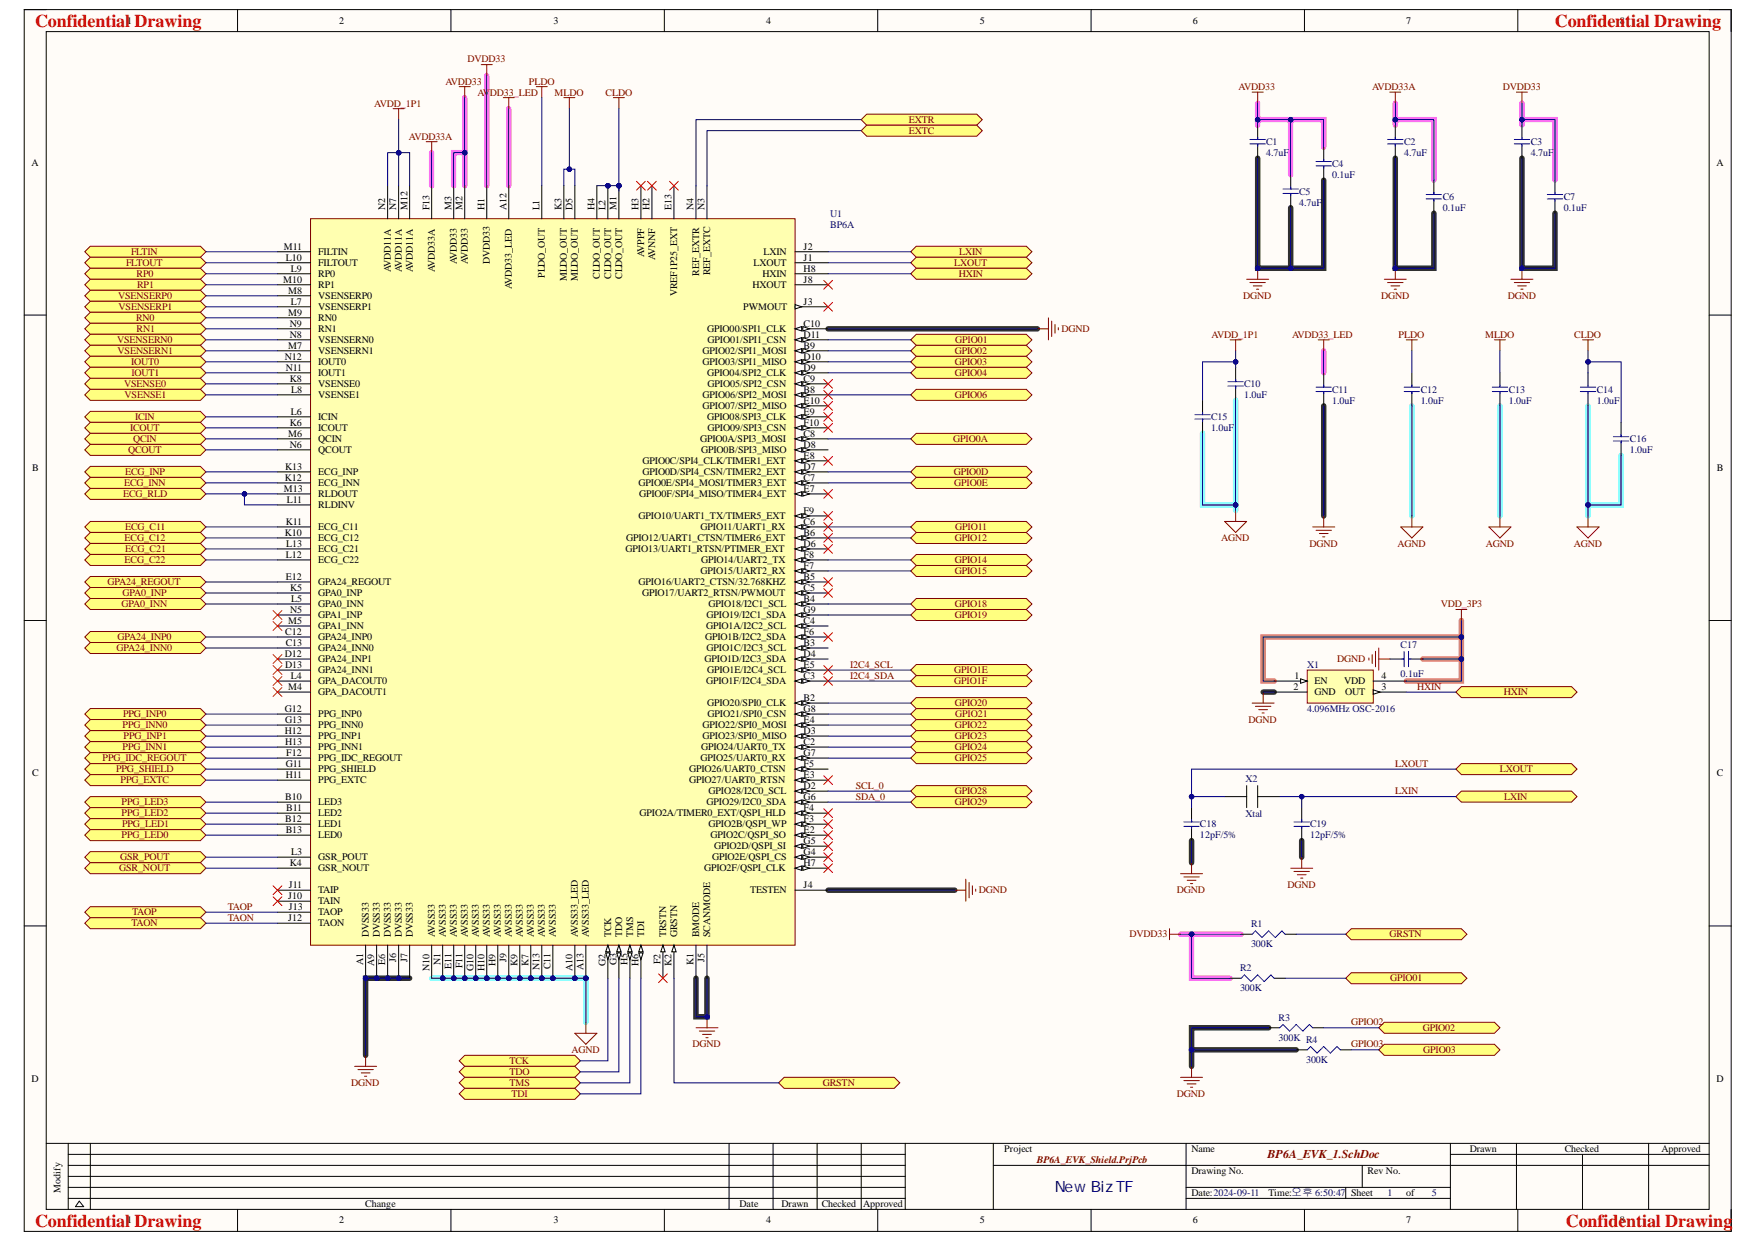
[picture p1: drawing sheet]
<svg xmlns="http://www.w3.org/2000/svg" width="297mm" height="210mm" viewBox="0 0 297 210" stroke-linecap="round" stroke-linejoin="round" font-family="sans-serif">
<defs><g id="words">
<g font-size="3" fill="#f00">
<text x="5.9" y="4.6">Confidential Drawing</text>
<text x="262.9" y="4.6">Confidential Drawing</text>
<text x="5.9" y="207.4">Confidential Drawing</text>
<text x="264.7" y="207.4">Confidential Drawing</text>
</g>
<text font-size="2.6" fill="#000080" x="178.3" y="201.4">New Biz TF</text>
<text font-size="2" fill="#800000" x="214.3" y="195.8">BP6A_EVK_1.SchDoc</text>
<g font-size="1.7">
<text x="21.5" y="4.1">1</text>
<text x="57.4" y="4.1">2</text>
<text x="93.6" y="4.1">3</text>
<text x="129.5" y="4.1">4</text>
<text x="165.6" y="4.1">5</text>
<text x="201.7" y="4.1">6</text>
<text x="237.7" y="4.1">7</text>
<text x="273.9" y="4.1">8</text>
<text x="5.3" y="28">A</text>
<text x="290.2" y="28">A</text>
<text x="65.1" y="35.5" transform="rotate(-90 65.1 35.5)">N2</text>
<text x="67" y="35.5" transform="rotate(-90 67 35.5)">N7</text>
<text x="68.9" y="35.5" transform="rotate(-90 68.9 35.5)">M12</text>
<text x="72.6" y="35.5" transform="rotate(-90 72.6 35.5)">F13</text>
<text x="76.3" y="35.5" transform="rotate(-90 76.3 35.5)">M3</text>
<text x="78.2" y="35.5" transform="rotate(-90 78.2 35.5)">M2</text>
<text x="81.9" y="35.5" transform="rotate(-90 81.9 35.5)">H1</text>
<text x="85.6" y="35.5" transform="rotate(-90 85.6 35.5)">A12</text>
<text x="91.2" y="35.5" transform="rotate(-90 91.2 35.5)">L1</text>
<text x="94.9" y="35.5" transform="rotate(-90 94.9 35.5)">K3</text>
<text x="96.8" y="35.5" transform="rotate(-90 96.8 35.5)">D5</text>
<text x="100.5" y="35.5" transform="rotate(-90 100.5 35.5)">H4</text>
<text x="102.4" y="35.5" transform="rotate(-90 102.4 35.5)">L2</text>
<text x="104.2" y="35.5" transform="rotate(-90 104.2 35.5)">M1</text>
<text x="107.9" y="35.5" transform="rotate(-90 107.9 35.5)">H3</text>
<text x="109.8" y="35.5" transform="rotate(-90 109.8 35.5)">H2</text>
<text x="113.5" y="35.5" transform="rotate(-90 113.5 35.5)">E13</text>
<text x="117.3" y="35.5" transform="rotate(-90 117.3 35.5)">N4</text>
<text x="119.1" y="35.5" transform="rotate(-90 119.1 35.5)">N3</text>
<text x="47.9" y="47.8">M10</text>
<text x="48" y="42.2">M11</text>
<text x="48.3" y="44">L10</text>
<text x="49.2" y="45.9">L9</text>
<text x="53.8" y="45">FILTOUT</text>
<text x="53.8" y="43.1">FILTIN</text>
<text x="53.8" y="46.8">RP0</text>
<text x="66.1" y="46" transform="rotate(-90 66.1 46)">AVDD11A</text>
<text x="67.9" y="46" transform="rotate(-90 67.9 46)">AVDD11A</text>
<text x="69.8" y="46" transform="rotate(-90 69.8 46)">AVDD11A</text>
<text x="73.5" y="46" transform="rotate(-90 73.5 46)">AVDD33A</text>
<text x="77.2" y="44.6" transform="rotate(-90 77.2 44.6)">AVDD33</text>
<text x="79.1" y="44.6" transform="rotate(-90 79.1 44.6)">AVDD33</text>
<text x="82.8" y="44.6" transform="rotate(-90 82.8 44.6)">DVDD33</text>
<text x="92.1" y="46.9" transform="rotate(-90 92.1 46.9)">PLDO_OUT</text>
<text x="95.9" y="47.5" transform="rotate(-90 95.9 47.5)">MLDO_OUT</text>
<text x="97.7" y="47.5" transform="rotate(-90 97.7 47.5)">MLDO_OUT</text>
<text x="101.4" y="47.1" transform="rotate(-90 101.4 47.1)">CLDO_OUT</text>
<text x="103.3" y="47.1" transform="rotate(-90 103.3 47.1)">CLDO_OUT</text>
<text x="105.2" y="47.1" transform="rotate(-90 105.2 47.1)">CLDO_OUT</text>
<text x="108.9" y="43.4" transform="rotate(-90 108.9 43.4)">AVPPF</text>
<text x="110.7" y="44" transform="rotate(-90 110.7 44)">AVNNF</text>
<text x="118.2" y="46.6" transform="rotate(-90 118.2 46.6)">REF_EXTR</text>
<text x="120" y="46.5" transform="rotate(-90 120 46.5)">REF_EXTC</text>
<text x="127.4" y="45">LXOUT</text>
<text x="128.9" y="46.8">HXIN</text>
<text x="129.1" y="43.1">LXIN</text>
<text x="135.9" y="44">J1</text>
<text x="135.9" y="42.2">J2</text>
<text x="135.9" y="47.8">J8</text>
<text x="135.9" y="45.9">H8</text>
<text x="48.7" y="53.3">M9</text>
<text x="48.7" y="49.6">M8</text>
<text x="49.2" y="51.5">L7</text>
<text x="53.8" y="48.7">RP1</text>
<text x="53.8" y="50.5">VSENSERP0</text>
<text x="53.8" y="52.4">VSENSERP1</text>
<text x="86.5" y="48.9" transform="rotate(-90 86.5 48.9)">AVDD33_LED</text>
<text x="114.5" y="50" transform="rotate(-90 114.5 50)">VREF1P25_EXT</text>
<text x="125.6" y="52.4">PWMOUT</text>
<text x="127.2" y="48.7">HXOUT</text>
<text x="135.9" y="51.5">J3</text>
<text x="48.7" y="58.9">M7</text>
<text x="49" y="55.2">N9</text>
<text x="49" y="57.1">N8</text>
<text x="53.8" y="54.3">RN0</text>
<text x="53.8" y="56.1">RN1</text>
<text x="53.8" y="58">VSENSERN0</text>
<text x="53.8" y="59.8">VSENSERN1</text>
<text x="118.8" y="59.8">GPIO02/SPI1_MOSI</text>
<text x="119.5" y="56.1">GPIO00/SPI1_CLK</text>
<text x="119.6" y="58">GPIO01/SPI1_CSN</text>
<text x="135.9" y="58.9">B9</text>
<text x="135.9" y="57.1">D11</text>
<text x="135.9" y="55.2">C10</text>
<text x="48.1" y="60.8">N12</text>
<text x="48.3" y="62.6">N11</text>
<text x="49" y="64.5">K8</text>
<text x="53.8" y="61.7">IOUT0</text>
<text x="53.8" y="63.6">IOUT1</text>
<text x="53.8" y="65.4">VSENSE0</text>
<text x="118.8" y="61.7">GPIO03/SPI1_MISO</text>
<text x="119.5" y="63.6">GPIO04/SPI2_CLK</text>
<text x="119.6" y="65.4">GPIO05/SPI2_CSN</text>
<text x="135.9" y="64.5">C9</text>
<text x="135.9" y="62.6">D9</text>
<text x="135.9" y="60.8">D10</text>
<text x="49" y="71.9">K6</text>
<text x="49.2" y="70.1">L6</text>
<text x="49.2" y="66.4">L8</text>
<text x="53.8" y="67.3">VSENSE1</text>
<text x="53.8" y="71">ICIN</text>
<text x="118.8" y="69.1">GPIO07/SPI2_MISO</text>
<text x="118.8" y="67.3">GPIO06/SPI2_MOSI</text>
<text x="119.5" y="71">GPIO08/SPI3_CLK</text>
<text x="135.9" y="71.9">F10</text>
<text x="135.9" y="70.1">E9</text>
<text x="135.9" y="68.2">E10</text>
<text x="135.9" y="66.4">B8</text>
<text x="48.7" y="73.8">M6</text>
<text x="49" y="75.7">N6</text>
<text x="53.8" y="72.9">ICOUT</text>
<text x="53.8" y="76.6">QCOUT</text>
<text x="53.8" y="74.7">QCIN</text>
<text x="118.4" y="74.7">GPIO0A/SPI3_MOSI</text>
<text x="118.5" y="76.6">GPIO0B/SPI3_MISO</text>
<text x="119.6" y="72.9">GPIO09/SPI3_CSN</text>
<text x="135.9" y="77.5">E8</text>
<text x="135.9" y="75.7">D8</text>
<text x="135.9" y="73.8">C8</text>
<text x="5.4" y="79.6">B</text>
<text x="48" y="83.1">M13</text>
<text x="48.1" y="81.2">K12</text>
<text x="48.2" y="79.4">K13</text>
<text x="53.8" y="82.2">ECG_INN</text>
<text x="53.8" y="80.3">ECG_INP</text>
<text x="107.9" y="82.2">GPIO0E/SPI4_MOSI/TIMER3_EXT</text>
<text x="108.6" y="80.3">GPIO0D/SPI4_CSN/TIMER2_EXT</text>
<text x="108.6" y="78.4">GPIO0C/SPI4_CLK/TIMER1_EXT</text>
<text x="135.9" y="83.1">E7</text>
<text x="135.9" y="81.2">C7</text>
<text x="135.9" y="79.4">D7</text>
<text x="290.3" y="79.6">B</text>
<text x="48.3" y="88.7">K11</text>
<text x="48.5" y="84.9">L11</text>
<text x="53.8" y="89.6">ECG_C11</text>
<text x="53.8" y="85.9">RLDINV</text>
<text x="53.8" y="84">RLDOUT</text>
<text x="107.9" y="87.7">GPIO10/UART1_TX/TIMER5_EXT</text>
<text x="108" y="84">GPIO0F/SPI4_MISO/TIMER4_EXT</text>
<text x="118.4" y="89.6">GPIO11/UART1_RX</text>
<text x="135.9" y="88.7">C6</text>
<text x="135.9" y="86.8">F9</text>
<text x="48.1" y="90.5">K10</text>
<text x="48.3" y="94.2">L12</text>
<text x="48.4" y="92.4">L13</text>
<text x="53.8" y="91.5">ECG_C12</text>
<text x="53.8" y="93.3">ECG_C21</text>
<text x="53.8" y="95.2">ECG_C22</text>
<text x="105.8" y="93.3">GPIO13/UART1_RTSN/PTIMER_EXT</text>
<text x="105.8" y="91.5">GPIO12/UART1_CTSN/TIMER6_EXT</text>
<text x="118.5" y="95.2">GPIO14/UART2_TX</text>
<text x="135.9" y="94.2">F8</text>
<text x="135.9" y="92.4">D6</text>
<text x="135.9" y="90.5">B6</text>
<text x="48.3" y="98">E12</text>
<text x="49.1" y="99.8">K5</text>
<text x="49.2" y="101.7">L5</text>
<text x="53.8" y="100.8">GPA0_INP</text>
<text x="53.8" y="98.9">GPA24_REGOUT</text>
<text x="107.9" y="98.9">GPIO16/UART2_CTSN/32.768KHZ</text>
<text x="108.5" y="100.8">GPIO17/UART2_RTSN/PWMOUT</text>
<text x="118.4" y="97">GPIO15/UART2_RX</text>
<text x="135.9" y="101.7">B4</text>
<text x="135.9" y="99.8">C5</text>
<text x="135.9" y="98">B5</text>
<text x="135.9" y="96.1">F7</text>
<text x="48.2" y="107.3">C12</text>
<text x="48.7" y="105.4">M5</text>
<text x="49.1" y="103.5">N5</text>
<text x="53.8" y="102.6">GPA0_INN</text>
<text x="53.8" y="104.5">GPA1_INP</text>
<text x="53.8" y="106.3">GPA1_INN</text>
<text x="119.4" y="106.3">GPIO1A/I2C2_SCL</text>
<text x="119.5" y="104.5">GPIO19/I2C1_SDA</text>
<text x="119.8" y="102.6">GPIO18/I2C1_SCL</text>
<text x="135.9" y="107.3">F6</text>
<text x="135.9" y="105.4">C4</text>
<text x="135.9" y="103.5">G9</text>
<text x="48.1" y="111">D12</text>
<text x="48.2" y="112.8">D13</text>
<text x="48.3" y="109.1">C13</text>
<text x="53.8" y="108.2">GPA24_INP0</text>
<text x="53.8" y="110.1">GPA24_INN0</text>
<text x="53.8" y="111.9">GPA24_INP1</text>
<text x="53.8" y="113.8">GPA24_INN1</text>
<text x="119.1" y="111.9">GPIO1D/I2C3_SDA</text>
<text x="119.2" y="108.2">GPIO1B/I2C2_SDA</text>
<text x="119.5" y="110.1">GPIO1C/I2C3_SCL</text>
<text x="119.5" y="113.8">GPIO1E/I2C4_SCL</text>
<text x="135.9" y="112.8">E5</text>
<text x="135.9" y="111">D4</text>
<text x="135.9" y="109.1">B3</text>
<text x="48.7" y="116.6">M4</text>
<text x="49.2" y="114.7">L4</text>
<text x="53.8" y="115.6">GPA_DACOUT0</text>
<text x="53.8" y="117.5">GPA_DACOUT1</text>
<text x="119.4" y="115.6">GPIO1F/I2C4_SDA</text>
<text x="119.5" y="119.4">GPIO20/SPI0_CLK</text>
<text x="135.9" y="118.4">B2</text>
<text x="135.9" y="114.7">C3</text>
<text x="218.7" y="116.6">2</text>
<text x="218.9" y="114.7">1</text>
<text x="222.2" y="115.6">EN</text>
<text x="222.2" y="117.5">GND</text>
<text x="227.2" y="115.6">VDD</text>
<text x="227.4" y="117.5">OUT</text>
<text x="233.6" y="116.6">3</text>
<text x="233.6" y="114.7">4</text>
<text x="48.1" y="120.3">G12</text>
<text x="48.1" y="124">H12</text>
<text x="48.2" y="122.1">G13</text>
<text x="48.2" y="125.9">H13</text>
<text x="53.8" y="121.2">PPG_INP0</text>
<text x="53.8" y="123.1">PPG_INN0</text>
<text x="53.8" y="124.9">PPG_INP1</text>
<text x="118.8" y="124.9">GPIO23/SPI0_MISO</text>
<text x="118.8" y="123.1">GPIO22/SPI0_MOSI</text>
<text x="119.6" y="121.2">GPIO21/SPI0_CSN</text>
<text x="135.9" y="125.9">C2</text>
<text x="135.9" y="124">D3</text>
<text x="135.9" y="122.1">E4</text>
<text x="135.9" y="120.3">G8</text>
<text x="5.4" y="131.2">C</text>
<text x="48.3" y="129.6">G11</text>
<text x="48.3" y="131.4">H11</text>
<text x="48.4" y="127.7">F12</text>
<text x="53.8" y="130.5">PPG_SHIELD</text>
<text x="53.8" y="126.8">PPG_INN1</text>
<text x="53.8" y="128.7">PPG_IDC_REGOUT</text>
<text x="116.5" y="130.5">GPIO26/UART0_CTSN</text>
<text x="118.4" y="128.7">GPIO25/UART0_RX</text>
<text x="118.5" y="126.8">GPIO24/UART0_TX</text>
<text x="135.9" y="131.4">E3</text>
<text x="135.9" y="129.6">F5</text>
<text x="135.9" y="127.7">G7</text>
<text x="290.3" y="131.2">C</text>
<text x="48.2" y="135.2">B10</text>
<text x="48.4" y="137">B11</text>
<text x="53.8" y="132.4">PPG_EXTC</text>
<text x="53.8" y="136.1">LED3</text>
<text x="53.8" y="138">LED2</text>
<text x="108.1" y="138">GPIO2A/TIMER0_EXT/QSPI_HLD</text>
<text x="116.5" y="132.4">GPIO27/UART0_RTSN</text>
<text x="119.5" y="136.1">GPIO29/I2C0_SDA</text>
<text x="119.8" y="134.2">GPIO28/I2C0_SCL</text>
<text x="135.9" y="137">F4</text>
<text x="135.9" y="135.2">G6</text>
<text x="135.9" y="133.3">D2</text>
<text x="48.2" y="138.9">B12</text>
<text x="48.3" y="140.7">B13</text>
<text x="53.8" y="139.8">LED1</text>
<text x="53.8" y="141.7">LED0</text>
<text x="119.8" y="139.8">GPIO2B/QSPI_WP</text>
<text x="120.1" y="141.7">GPIO2C/QSPI_SO</text>
<text x="120.7" y="143.5">GPIO2D/QSPI_SI</text>
<text x="135.9" y="142.6">G5</text>
<text x="135.9" y="140.7">E2</text>
<text x="135.9" y="138.9">F3</text>
<text x="49" y="146.3">K4</text>
<text x="49.2" y="144.5">L3</text>
<text x="53.8" y="147.2">GSR_NOUT</text>
<text x="53.8" y="145.4">GSR_POUT</text>
<text x="119" y="147.2">GPIO2F/QSPI_CLK</text>
<text x="120.4" y="145.4">GPIO2E/QSPI_CS</text>
<text x="135.9" y="146.3">H7</text>
<text x="135.9" y="144.5">G4</text>
<text x="48.7" y="155.6">J12</text>
<text x="48.7" y="151.9">J10</text>
<text x="48.8" y="150">J11</text>
<text x="48.8" y="153.8">J13</text>
<text x="53.8" y="151">TAIP</text>
<text x="53.8" y="154.7">TAOP</text>
<text x="53.8" y="152.8">TAIN</text>
<text x="126.8" y="151">TESTEN</text>
<text x="135.9" y="150">J4</text>
<text x="53.8" y="156.5">TAON</text>
<text x="62.4" y="158.4" transform="rotate(-90 62.4 158.4)">DVSS33</text>
<text x="64.2" y="158.4" transform="rotate(-90 64.2 158.4)">DVSS33</text>
<text x="66.1" y="158.4" transform="rotate(-90 66.1 158.4)">DVSS33</text>
<text x="67.9" y="158.4" transform="rotate(-90 67.9 158.4)">DVSS33</text>
<text x="69.8" y="158.4" transform="rotate(-90 69.8 158.4)">DVSS33</text>
<text x="73.5" y="158.4" transform="rotate(-90 73.5 158.4)">AVSS33</text>
<text x="75.4" y="158.4" transform="rotate(-90 75.4 158.4)">AVSS33</text>
<text x="77.2" y="158.4" transform="rotate(-90 77.2 158.4)">AVSS33</text>
<text x="79.1" y="158.4" transform="rotate(-90 79.1 158.4)">AVSS33</text>
<text x="81" y="158.4" transform="rotate(-90 81 158.4)">AVSS33</text>
<text x="82.8" y="158.4" transform="rotate(-90 82.8 158.4)">AVSS33</text>
<text x="84.7" y="158.4" transform="rotate(-90 84.7 158.4)">AVSS33</text>
<text x="86.5" y="158.4" transform="rotate(-90 86.5 158.4)">AVSS33</text>
<text x="88.4" y="158.4" transform="rotate(-90 88.4 158.4)">AVSS33</text>
<text x="90.3" y="158.4" transform="rotate(-90 90.3 158.4)">AVSS33</text>
<text x="92.1" y="158.4" transform="rotate(-90 92.1 158.4)">AVSS33</text>
<text x="94" y="158.4" transform="rotate(-90 94 158.4)">AVSS33</text>
<text x="97.7" y="158.4" transform="rotate(-90 97.7 158.4)">AVSS33_LED</text>
<text x="99.6" y="158.4" transform="rotate(-90 99.6 158.4)">AVSS33_LED</text>
<text x="103.3" y="158.4" transform="rotate(-90 103.3 158.4)">TCK</text>
<text x="105.2" y="158.4" transform="rotate(-90 105.2 158.4)">TDO</text>
<text x="107" y="158.4" transform="rotate(-90 107 158.4)">TMS</text>
<text x="108.9" y="158.4" transform="rotate(-90 108.9 158.4)">TDI</text>
<text x="112.6" y="158.4" transform="rotate(-90 112.6 158.4)">TRSTN</text>
<text x="114.5" y="158.4" transform="rotate(-90 114.5 158.4)">GRSTN</text>
<text x="118.2" y="158.4" transform="rotate(-90 118.2 158.4)">BMODE</text>
<text x="120" y="158.4" transform="rotate(-90 120 158.4)">SCANMODE</text>
<text x="61.4" y="163.1" transform="rotate(-90 61.4 163.1)">A1</text>
<text x="63.3" y="163.2" transform="rotate(-90 63.3 163.2)">A9</text>
<text x="65.1" y="163.1" transform="rotate(-90 65.1 163.1)">E6</text>
<text x="67" y="162.6" transform="rotate(-90 67 162.6)">J6</text>
<text x="68.9" y="162.6" transform="rotate(-90 68.9 162.6)">J7</text>
<text x="72.6" y="164.1" transform="rotate(-90 72.6 164.1)">N10</text>
<text x="74.4" y="163.1" transform="rotate(-90 74.4 163.1)">N1</text>
<text x="76.3" y="163.7" transform="rotate(-90 76.3 163.7)">E11</text>
<text x="78.2" y="163.6" transform="rotate(-90 78.2 163.6)">F11</text>
<text x="80" y="164.1" transform="rotate(-90 80 164.1)">G10</text>
<text x="81.9" y="164.1" transform="rotate(-90 81.9 164.1)">H10</text>
<text x="83.8" y="163.2" transform="rotate(-90 83.8 163.2)">H9</text>
<text x="85.6" y="162.6" transform="rotate(-90 85.6 162.6)">J9</text>
<text x="87.5" y="163.2" transform="rotate(-90 87.5 163.2)">K9</text>
<text x="89.3" y="163.2" transform="rotate(-90 89.3 163.2)">K7</text>
<text x="91.2" y="164" transform="rotate(-90 91.2 164)">N13</text>
<text x="93.1" y="163.8" transform="rotate(-90 93.1 163.8)">C11</text>
<text x="96.8" y="164.1" transform="rotate(-90 96.8 164.1)">A10</text>
<text x="98.6" y="164" transform="rotate(-90 98.6 164)">A13</text>
<text x="102.4" y="163.2" transform="rotate(-90 102.4 163.2)">G2</text>
<text x="104.2" y="163.1" transform="rotate(-90 104.2 163.1)">G3</text>
<text x="106.1" y="163.1" transform="rotate(-90 106.1 163.1)">H5</text>
<text x="107.9" y="163.2" transform="rotate(-90 107.9 163.2)">H6</text>
<text x="111.7" y="163" transform="rotate(-90 111.7 163)">F2</text>
<text x="113.5" y="163.2" transform="rotate(-90 113.5 163.2)">K2</text>
<text x="117.3" y="163.1" transform="rotate(-90 117.3 163.1)">K1</text>
<text x="119.1" y="162.6" transform="rotate(-90 119.1 162.6)">J5</text>
<text x="5.3" y="182.8">D</text>
<text x="290.2" y="182.8">D</text>
<text x="169.8" y="194.7">Project</text>
<text x="201.4" y="194.7">Name</text>
<text x="248.5" y="194.7">Drawn</text>
<text x="264.5" y="194.7">Checked</text>
<text x="280.9" y="194.7">Approved</text>
<text x="10.2" y="201.6" transform="rotate(-90 10.2 201.6)">Modify</text>
<text x="61.8" y="204">Change</text>
<text x="125" y="204">Date</text>
<text x="132.1" y="204">Drawn</text>
<text x="138.9" y="204">Checked</text>
<text x="145.9" y="204">Approved</text>
<text x="201.4" y="198.4">Drawing No.</text>
<text x="201.4" y="202.1">Date:2024-09-11</text>
<text x="214.5" y="202.1">Time:오후 6:50:47 Sheet</text>
<text x="231.2" y="198.4">Rev No.</text>
<text x="237.7" y="202.1">of</text>
<text x="21.5" y="206.8">1</text>
<text x="57.4" y="206.8">2</text>
<text x="93.6" y="206.8">3</text>
<text x="129.5" y="206.8">4</text>
<text x="165.6" y="206.8">5</text>
<text x="201.7" y="206.8">6</text>
<text x="237.7" y="206.8">7</text>
<text x="273.9" y="206.8">8</text>
</g>
<g font-size="1.7" fill="#800000">
<text x="79" y="10.6">DVDD33</text>
<text x="75.3" y="14.3">AVDD33</text>
<text x="80.7" y="16.1">AVDD33_LED</text>
<text x="89.4" y="14.3">PLDO</text>
<text x="93.7" y="16.1">MLDO</text>
<text x="102.4" y="16.1">CLDO</text>
<text x="209.4" y="15.2">AVDD33</text>
<text x="232" y="15.2">AVDD33A</text>
<text x="254.1" y="15.2">DVDD33</text>
<text x="63.3" y="18">AVDD_1P1</text>
<text x="69.1" y="23.6">AVDD33A</text>
<text x="153.6" y="20.8">EXTR</text>
<text x="153.6" y="22.7">EXTC</text>
<text x="21.3" y="45">FLTOUT</text>
<text x="22.2" y="43.1">FLTIN</text>
<text x="23.1" y="46.8">RP0</text>
<text x="161.3" y="45">LXOUT</text>
<text x="162.1" y="46.8">HXIN</text>
<text x="162.2" y="43.1">LXIN</text>
<text x="20" y="50.5">VSENSERP0</text>
<text x="20.1" y="52.4">VSENSERP1</text>
<text x="23.2" y="48.7">RP1</text>
<text x="210.1" y="50.5">DGND</text>
<text x="233.5" y="50.5">DGND</text>
<text x="254.9" y="50.5">DGND</text>
<text x="19.8" y="58">VSENSERN0</text>
<text x="19.9" y="59.8">VSENSERN1</text>
<text x="23" y="54.3">RN0</text>
<text x="23.1" y="56.1">RN1</text>
<text x="161.4" y="59.8">GPIO02</text>
<text x="161.5" y="58">GPIO01</text>
<text x="179.4" y="56.1">DGND</text>
<text x="204.8" y="57.1">AVDD_1P1</text>
<text x="218.4" y="57.1">AVDD33_LED</text>
<text x="236.5" y="57.1">PLDO</text>
<text x="251.1" y="57.1">MLDO</text>
<text x="266.2" y="57.1">CLDO</text>
<text x="21" y="65.4">VSENSE0</text>
<text x="22.2" y="61.7">IOUT0</text>
<text x="22.2" y="63.6">IOUT1</text>
<text x="161.4" y="61.7">GPIO03</text>
<text x="161.4" y="63.6">GPIO04</text>
<text x="21.1" y="67.3">VSENSE1</text>
<text x="22.8" y="71">ICIN</text>
<text x="161.4" y="67.3">GPIO06</text>
<text x="21.7" y="76.6">QCOUT</text>
<text x="22" y="72.9">ICOUT</text>
<text x="22.5" y="74.7">QCIN</text>
<text x="161.2" y="74.7">GPIO0A</text>
<text x="21" y="82.2">ECG_INN</text>
<text x="21.2" y="80.3">ECG_INP</text>
<text x="161.2" y="80.3">GPIO0D</text>
<text x="161.3" y="82.2">GPIO0E</text>
<text x="20.8" y="84">ECG_RLD</text>
<text x="21.2" y="89.6">ECG_C11</text>
<text x="161.5" y="89.6">GPIO11</text>
<text x="21.1" y="91.5">ECG_C12</text>
<text x="21.1" y="95.2">ECG_C22</text>
<text x="21.2" y="93.3">ECG_C21</text>
<text x="161.4" y="95.2">GPIO14</text>
<text x="161.4" y="91.5">GPIO12</text>
<text x="206.4" y="91.5">AGND</text>
<text x="221.4" y="92.4">DGND</text>
<text x="236.3" y="92.4">AGND</text>
<text x="251.2" y="92.4">AGND</text>
<text x="266.1" y="92.4">AGND</text>
<text x="18.2" y="98.9">GPA24_REGOUT</text>
<text x="20.7" y="100.8">GPA0_INP</text>
<text x="161.4" y="97">GPIO15</text>
<text x="20.6" y="102.6">GPA0_INN</text>
<text x="161.4" y="102.6">GPIO18</text>
<text x="161.4" y="104.5">GPIO19</text>
<text x="243.6" y="102.6">VDD_3P3</text>
<text x="19.7" y="110.1">GPA24_INN0</text>
<text x="19.9" y="108.2">GPA24_INP0</text>
<text x="143.7" y="112.8">I2C4_SCL</text>
<text x="161.3" y="113.8">GPIO1E</text>
<text x="226.1" y="111.9">DGND</text>
<text x="143.7" y="114.7">I2C4_SDA</text>
<text x="161.3" y="115.6">GPIO1F</text>
<text x="161.4" y="119.4">GPIO20</text>
<text x="239.6" y="116.6">HXIN</text>
<text x="254.2" y="117.5">HXIN</text>
<text x="20.7" y="123.1">PPG_INN0</text>
<text x="20.8" y="121.2">PPG_INP0</text>
<text x="20.9" y="124.9">PPG_INP1</text>
<text x="161.4" y="123.1">GPIO22</text>
<text x="161.4" y="124.9">GPIO23</text>
<text x="161.5" y="121.2">GPIO21</text>
<text x="211.1" y="122.1">DGND</text>
<text x="17.3" y="128.7">PPG_IDC_REGOUT</text>
<text x="19.6" y="130.5">PPG_SHIELD</text>
<text x="20.7" y="126.8">PPG_INN1</text>
<text x="161.4" y="126.8">GPIO24</text>
<text x="161.4" y="128.7">GPIO25</text>
<text x="235.9" y="129.6">LXOUT</text>
<text x="253.5" y="130.5">LXOUT</text>
<text x="20.4" y="132.4">PPG_EXTC</text>
<text x="20.6" y="136.1">PPG_LED3</text>
<text x="20.6" y="138">PPG_LED2</text>
<text x="144.7" y="135.2">SDA_0</text>
<text x="144.7" y="133.3">SCL_0</text>
<text x="161.4" y="134.2">GPIO28</text>
<text x="161.4" y="136.1">GPIO29</text>
<text x="235.9" y="134.2">LXIN</text>
<text x="254.3" y="135.2">LXIN</text>
<text x="20.6" y="141.7">PPG_LED0</text>
<text x="20.6" y="139.8">PPG_LED1</text>
<text x="20.1" y="147.2">GSR_NOUT</text>
<text x="20.3" y="145.4">GSR_POUT</text>
<text x="22.3" y="154.7">TAOP</text>
<text x="38.5" y="153.8">TAOP</text>
<text x="38.5" y="155.6">TAON</text>
<text x="165.5" y="151">DGND</text>
<text x="199" y="151">DGND</text>
<text x="217.7" y="150">DGND</text>
<text x="22.2" y="156.5">TAON</text>
<text x="190.9" y="158.4">DVDD33</text>
<text x="234.9" y="158.4">GRSTN</text>
<text x="235" y="165.8">GPIO01</text>
<text x="228.4" y="173.3">GPIO02</text>
<text x="86.1" y="179.8">TCK</text>
<text x="96.6" y="177.9">AGND</text>
<text x="117.1" y="177">DGND</text>
<text x="228.4" y="177">GPIO03</text>
<text x="240.5" y="174.2">GPIO02</text>
<text x="240.6" y="177.9">GPIO03</text>
<text x="59.4" y="183.5">DGND</text>
<text x="86.1" y="181.7">TDO</text>
<text x="86.1" y="183.5">TMS</text>
<text x="86.5" y="185.4">TDI</text>
<text x="139.1" y="183.5">GRSTN</text>
<text x="199" y="185.4">DGND</text>
<text x="175.3" y="196.5">BP6A_EVK_Shield.PrjPcb</text>
</g>
<g font-size="1.7" fill="#000080">
<text x="214" y="24.5">C1</text>
<text x="214" y="26.4">4.7uF</text>
<text x="225.2" y="28.2">C4</text>
<text x="237.4" y="24.5">C2</text>
<text x="237.4" y="26.4">4.7uF</text>
<text x="258.8" y="24.5">C3</text>
<text x="258.8" y="26.4">4.7uF</text>
<text x="219.6" y="32.9">C5</text>
<text x="219.6" y="34.7">4.7uF</text>
<text x="225.2" y="30.1">0.1uF</text>
<text x="243.9" y="33.8">C6</text>
<text x="243.9" y="35.7">0.1uF</text>
<text x="264.4" y="33.8">C7</text>
<text x="264.4" y="35.7">0.1uF</text>
<text x="140.4" y="36.6">U1</text>
<text x="140.4" y="38.5">BP6A</text>
<text x="210.3" y="65.4">C10</text>
<text x="204.7" y="71">C15</text>
<text x="210.3" y="67.3">1.0uF</text>
<text x="225.2" y="66.4">C11</text>
<text x="225.2" y="68.2">1.0uF</text>
<text x="240.2" y="66.4">C12</text>
<text x="240.2" y="68.2">1.0uF</text>
<text x="255.1" y="66.4">C13</text>
<text x="255.1" y="68.2">1.0uF</text>
<text x="270" y="66.4">C14</text>
<text x="270" y="68.2">1.0uF</text>
<text x="204.7" y="72.9">1.0uF</text>
<text x="275.5" y="74.7">C16</text>
<text x="275.5" y="76.6">1.0uF</text>
<text x="221" y="112.8">X1</text>
<text x="236.8" y="109.5">C17</text>
<text x="236.8" y="114.4">0.1uF</text>
<text x="221" y="120.3">4.096MHz OSC-2016</text>
<text x="210.6" y="132.2">X2</text>
<text x="202.9" y="139.8">C18</text>
<text x="202.9" y="141.7">12pF/5%</text>
<text x="210.6" y="138.1">Xtal</text>
<text x="221.5" y="139.8">C19</text>
<text x="221.5" y="141.7">12pF/5%</text>
<text x="211.5" y="156.7">R1</text>
<text x="211.5" y="160.1">300K</text>
<text x="209.6" y="164.2">R2</text>
<text x="209.6" y="167.5">300K</text>
<text x="216.2" y="172.5">R3</text>
<text x="216.2" y="175.9">300K</text>
<text x="220.8" y="176.3">R4</text>
<text x="220.8" y="179.6">300K</text>
<text x="234.6" y="202.1">1</text>
<text x="242" y="202.1">5</text>
</g>
</g></defs>
<path d="M4.1 1.6h288.6v206.5h-288.6z" fill-rule="evenodd" fill="#fffcf8"/>
<path d="M4.1 1.6h288.6v206.5h-288.6z" fill="none" stroke="#000" stroke-width=".17"/>
<path d="M7.8 5.3h281.2v199.1h-281.2z" fill-rule="evenodd" fill="#fffcf8"/>
<g fill="none" stroke="#000" stroke-width=".17">
<path d="M4.1 1.6h3.7M7.8 5.3h281.2v199.1h-281.2zM40.2 1.6v3.7M76.2 1.6v3.7M112.3 1.6v3.7M148.4 1.6v3.7M184.5 1.6v3.7M220.5 1.6v3.7M256.6 1.6v3.7M289 1.6h3.7v3.7M4.1 53.2h3.7M289 53.3h3.7"/>
<path d="M4.1 104.9h3.7M289 104.9h3.7M4.1 156.5h3.7M289 156.5h3.7M7.8 193.2h281.2M11.5 195.1h141.5M11.5 193.2v11.2M11.5 198.8h141.5M11.5 197h141.5M15.3 193.2v11.2M123.3 193.2v11.2M130.7 193.2v11.2"/>
<path d="M138.1 193.2v11.2M145.6 193.2v11.2M153 193.2v11.2M167.9 193.2v11.2M167.9 197h121.1M200.5 193.2v11.2M230.3 197v3.7M245.2 195.1h43.8M245.2 193.2v11.2M256.4 193.2v11.2M267.5 195.1v9.3M278.7 193.2v11.2"/>
<path d="M11.5 200.7h141.5M11.5 202.5h141.5M13.4 203l.7 .9h-1.3zM40.2 204.4v3.7M76.2 204.4v3.7M112.3 204.4v3.7M148.4 204.4v3.7M184.5 204.4v3.7M200.5 200.7h44.7M200.5 202.5h44.7M220.5 204.4v3.7M227.5 200.7v1.8"/>
<path d="M256.6 204.4v3.7M292.7 204.4v3.7"/>
</g>
<path d="M203.3 73.2v12.1h5.6M208.9 67.7v18.6M238.7 68.6v18.6M253.6 68.6v18.6M268.5 68.6v18.6M274.1 77v8.3h-5.6M73 165.3h26v7.5" fill="none" stroke="#6effff" stroke-width=".93"/>
<g fill="none" stroke="#303030" stroke-width=".93">
<path d="M212.6 26.7v18.6h11.2v-14.8M218.2 35.1v10.2M235.9 26.7v18.6h6.5v-9.3M257.3 26.7v18.6h5.6v-9.3M140 55.6h35.4M223.8 68.6v18.6M213.6 117h1.8M140 150.4h21.4M201.4 142.1v3.7M220.1 142.1v2.8M69.3 165.3h-7.5v13.1M117.7 165.3v6.5h1.8v-6.5"/>
<path d="M201.4 177.4h17.7M214.5 173.7h-13.1v6.5"/>
</g>
<g fill="none" stroke="#ff6eff" stroke-width=".93">
<path d="M78.6 16.5v9.3M82.3 12.8v18.6M86 18.4v13M212.6 17.4v2.8h11.2v4.7M235.9 17.4v2.8h6.5v10.3M257.3 17.4v2.8h5.6v10.3M73 25.8v5.6M76.7 31.4v-5.6h1.9v5.6M212.6 20.2v1M218.2 20.2v9.3M235.9 20.2v1M257.3 20.2v1"/>
<path d="M223.8 59.3v3.7M199.6 157.9h10.2M201.4 157.9v7.4h6.6"/>
</g>
<path d="M240.6 111.4h6.5M247.1 104.9v10.2h-9.4M247.1 107.7h-33.5v7.4h1.8" fill="none" stroke="#ff6e6e" stroke-width=".93"/>
<circle cx="67.4" cy="165.3" r=".37" fill="#000080"/>
<circle cx="67.4" cy="165.3" r=".37" fill="none" stroke="#000080" stroke-width=".17"/>
<circle cx="61.8" cy="165.3" r=".37" fill="#000080"/>
<circle cx="61.8" cy="165.3" r=".37" fill="none" stroke="#000080" stroke-width=".17"/>
<circle cx="65.5" cy="165.3" r=".37" fill="#000080"/>
<circle cx="65.5" cy="165.3" r=".37" fill="none" stroke="#000080" stroke-width=".17"/>
<circle cx="63.7" cy="165.3" r=".37" fill="#000080"/>
<circle cx="63.7" cy="165.3" r=".37" fill="none" stroke="#000080" stroke-width=".17"/>
<circle cx="93.5" cy="165.3" r=".37" fill="#000080"/>
<circle cx="93.5" cy="165.3" r=".37" fill="none" stroke="#000080" stroke-width=".17"/>
<circle cx="74.8" cy="165.3" r=".37" fill="#000080"/>
<circle cx="74.8" cy="165.3" r=".37" fill="none" stroke="#000080" stroke-width=".17"/>
<circle cx="76.7" cy="165.3" r=".37" fill="#000080"/>
<circle cx="76.7" cy="165.3" r=".37" fill="none" stroke="#000080" stroke-width=".17"/>
<circle cx="78.6" cy="165.3" r=".37" fill="#000080"/>
<circle cx="78.6" cy="165.3" r=".37" fill="none" stroke="#000080" stroke-width=".17"/>
<circle cx="80.4" cy="165.3" r=".37" fill="#000080"/>
<circle cx="80.4" cy="165.3" r=".37" fill="none" stroke="#000080" stroke-width=".17"/>
<circle cx="82.3" cy="165.3" r=".37" fill="#000080"/>
<circle cx="82.3" cy="165.3" r=".37" fill="none" stroke="#000080" stroke-width=".17"/>
<circle cx="84.1" cy="165.3" r=".37" fill="#000080"/>
<circle cx="84.1" cy="165.3" r=".37" fill="none" stroke="#000080" stroke-width=".17"/>
<circle cx="86" cy="165.3" r=".37" fill="#000080"/>
<circle cx="86" cy="165.3" r=".37" fill="none" stroke="#000080" stroke-width=".17"/>
<circle cx="87.9" cy="165.3" r=".37" fill="#000080"/>
<circle cx="87.9" cy="165.3" r=".37" fill="none" stroke="#000080" stroke-width=".17"/>
<circle cx="89.7" cy="165.3" r=".37" fill="#000080"/>
<circle cx="89.7" cy="165.3" r=".37" fill="none" stroke="#000080" stroke-width=".17"/>
<circle cx="91.6" cy="165.3" r=".37" fill="#000080"/>
<circle cx="91.6" cy="165.3" r=".37" fill="none" stroke="#000080" stroke-width=".17"/>
<circle cx="97.2" cy="165.3" r=".37" fill="#000080"/>
<circle cx="97.2" cy="165.3" r=".37" fill="none" stroke="#000080" stroke-width=".17"/>
<circle cx="99" cy="165.3" r=".37" fill="#000080"/>
<circle cx="99" cy="165.3" r=".37" fill="none" stroke="#000080" stroke-width=".17"/>
<circle cx="104.6" cy="31.4" r=".37" fill="#000080"/>
<circle cx="104.6" cy="31.4" r=".37" fill="none" stroke="#000080" stroke-width=".17"/>
<circle cx="102.8" cy="31.4" r=".37" fill="#000080"/>
<circle cx="102.8" cy="31.4" r=".37" fill="none" stroke="#000080" stroke-width=".17"/>
<path d="M52.5 37h81.9v122.7h-81.9z" fill-rule="evenodd" fill="#ffffb0"/>
<path d="M52.5 37h81.9v122.7h-81.9z" fill="none" stroke="#800000" stroke-width=".17"/>
<g fill="none" stroke="#000" stroke-width=".17">
<path d="M46.9 44.4h5.6M46.9 42.5h5.6M46.9 46.3h5.6M46.9 48.1h5.6M46.9 53.7h5.6M46.9 55.6h5.6M46.9 50h5.6M46.9 51.9h5.6M46.9 57.4h5.6M46.9 59.3h5.6M134.4 51.9h5.6M46.9 79.8h5.6"/>
<path d="M46.9 61.1h5.6M46.9 63h5.6M46.9 64.9h5.6M46.9 66.7h5.6M46.9 72.3h5.6M46.9 70.5h5.6M46.9 76h5.6M46.9 74.2h5.6M46.9 81.6h5.6M46.9 89.1h5.6M46.9 90.9h5.6M46.9 92.8h5.6"/>
<path d="M46.9 94.6h5.6M46.9 85.3h5.6M46.9 83.5h5.6M46.9 107.7h5.6M46.9 109.5h5.6M46.9 111.4h5.6M46.9 113.2h5.6M46.9 100.2h5.6M46.9 102.1h5.6M46.9 103.9h5.6M46.9 105.8h5.6M46.9 115.1h5.6"/>
<path d="M46.9 117h5.6M46.9 139.3h5.6M46.9 120.7h5.6M46.9 122.5h5.6M46.9 130h5.6M46.9 131.8h5.6M46.9 126.3h5.6M46.9 124.4h5.6M46.9 141.1h5.6M46.9 150.4h5.6M46.9 154.2h5.6M46.9 156h5.6"/>
<path d="M46.9 152.3h5.6M46.9 146.7h5.6M46.9 144.9h5.6M134.4 150.4h5.6"/>
</g>
<path d="M134.4 51.5l1.1 .4-1.1 .3z" fill="#f8fcff"/>
<path d="M134.4 51.5l1.1 .4-1.1 .3zM134.4 44.4h5.6M134.4 42.5h5.6M67.4 159.7v5.6" fill="none" stroke="#000" stroke-width=".17"/>
<circle cx="67.4" cy="165.3" r=".37" fill="#000080"/>
<circle cx="67.4" cy="165.3" r=".37" fill="none" stroke="#000080" stroke-width=".17"/>
<path d="M134.4 48.1h5.6M134.4 46.3h5.6M69.3 159.7v5.6M134.4 146.7h5.6" fill="none" stroke="#000" stroke-width=".17"/>
<path d="M134.4 146.7l1.1-.3v.7z" fill="#f8fcff"/>
<path d="M134.4 146.7l1.1-.3v.7z" fill="none" stroke="#000" stroke-width=".17"/>
<path d="M135.7 146.4l1.1 .3-1.1 .4z" fill="#f8fcff"/>
<path d="M61.8 159.7v5.6M135.7 146.4l1.1 .3-1.1 .4z" fill="none" stroke="#000" stroke-width=".17"/>
<circle cx="61.8" cy="165.3" r=".37" fill="#000080"/>
<circle cx="61.8" cy="165.3" r=".37" fill="none" stroke="#000080" stroke-width=".17"/>
<path d="M65.5 159.7v5.6" fill="none" stroke="#000" stroke-width=".17"/>
<circle cx="65.5" cy="165.3" r=".37" fill="#000080"/>
<circle cx="65.5" cy="165.3" r=".37" fill="none" stroke="#000080" stroke-width=".17"/>
<path d="M63.7 159.7v5.6" fill="none" stroke="#000" stroke-width=".17"/>
<circle cx="63.7" cy="165.3" r=".37" fill="#000080"/>
<circle cx="63.7" cy="165.3" r=".37" fill="none" stroke="#000080" stroke-width=".17"/>
<path d="M86 31.4v5.6M46.9 135.6h5.6M46.9 137.4h5.6M93.5 159.7v5.6" fill="none" stroke="#000" stroke-width=".17"/>
<circle cx="93.5" cy="165.3" r=".37" fill="#000080"/>
<circle cx="93.5" cy="165.3" r=".37" fill="none" stroke="#000080" stroke-width=".17"/>
<path d="M73 159.7v5.6M74.8 159.7v5.6" fill="none" stroke="#000" stroke-width=".17"/>
<circle cx="74.8" cy="165.3" r=".37" fill="#000080"/>
<circle cx="74.8" cy="165.3" r=".37" fill="none" stroke="#000080" stroke-width=".17"/>
<path d="M76.7 159.7v5.6" fill="none" stroke="#000" stroke-width=".17"/>
<circle cx="76.7" cy="165.3" r=".37" fill="#000080"/>
<circle cx="76.7" cy="165.3" r=".37" fill="none" stroke="#000080" stroke-width=".17"/>
<path d="M78.6 159.7v5.6" fill="none" stroke="#000" stroke-width=".17"/>
<circle cx="78.6" cy="165.3" r=".37" fill="#000080"/>
<circle cx="78.6" cy="165.3" r=".37" fill="none" stroke="#000080" stroke-width=".17"/>
<path d="M80.4 159.7v5.6" fill="none" stroke="#000" stroke-width=".17"/>
<circle cx="80.4" cy="165.3" r=".37" fill="#000080"/>
<circle cx="80.4" cy="165.3" r=".37" fill="none" stroke="#000080" stroke-width=".17"/>
<path d="M82.3 159.7v5.6" fill="none" stroke="#000" stroke-width=".17"/>
<circle cx="82.3" cy="165.3" r=".37" fill="#000080"/>
<circle cx="82.3" cy="165.3" r=".37" fill="none" stroke="#000080" stroke-width=".17"/>
<path d="M84.2 159.7v5.6" fill="none" stroke="#000" stroke-width=".17"/>
<circle cx="84.1" cy="165.3" r=".37" fill="#000080"/>
<circle cx="84.1" cy="165.3" r=".37" fill="none" stroke="#000080" stroke-width=".17"/>
<path d="M86 159.7v5.6" fill="none" stroke="#000" stroke-width=".17"/>
<circle cx="86" cy="165.3" r=".37" fill="#000080"/>
<circle cx="86" cy="165.3" r=".37" fill="none" stroke="#000080" stroke-width=".17"/>
<path d="M87.9 159.7v5.6" fill="none" stroke="#000" stroke-width=".17"/>
<circle cx="87.9" cy="165.3" r=".37" fill="#000080"/>
<circle cx="87.9" cy="165.3" r=".37" fill="none" stroke="#000080" stroke-width=".17"/>
<path d="M89.7 159.7v5.6" fill="none" stroke="#000" stroke-width=".17"/>
<circle cx="89.7" cy="165.3" r=".37" fill="#000080"/>
<circle cx="89.7" cy="165.3" r=".37" fill="none" stroke="#000080" stroke-width=".17"/>
<path d="M91.6 159.7v5.6" fill="none" stroke="#000" stroke-width=".17"/>
<circle cx="91.6" cy="165.3" r=".37" fill="#000080"/>
<circle cx="91.6" cy="165.3" r=".37" fill="none" stroke="#000080" stroke-width=".17"/>
<path d="M97.2 159.7v5.6" fill="none" stroke="#000" stroke-width=".17"/>
<circle cx="97.2" cy="165.3" r=".37" fill="#000080"/>
<circle cx="97.2" cy="165.3" r=".37" fill="none" stroke="#000080" stroke-width=".17"/>
<path d="M99 159.7v5.6" fill="none" stroke="#000" stroke-width=".17"/>
<circle cx="99" cy="165.3" r=".37" fill="#000080"/>
<circle cx="99" cy="165.3" r=".37" fill="none" stroke="#000080" stroke-width=".17"/>
<path d="M102.8 159.7v5.6" fill="none" stroke="#000" stroke-width=".17"/>
<path d="M102.8 159.7l.3 1.2h-.7z" fill="#f8fcff"/>
<path d="M102.8 159.7l.3 1.2h-.7z" fill="none" stroke="#000" stroke-width=".17"/>
<path d="M102.4 161h.7l-.3 1.2z" fill="#f8fcff"/>
<path d="M106.5 159.7v5.6M102.4 161h.7l-.3 1.2z" fill="none" stroke="#000" stroke-width=".17"/>
<path d="M106.5 159.7l.4 1.2h-.8z" fill="#f8fcff"/>
<path d="M106.5 159.7l.4 1.2h-.8z" fill="none" stroke="#000" stroke-width=".17"/>
<path d="M106.1 161h.8l-.4 1.2z" fill="#f8fcff"/>
<path d="M108.4 159.7v5.6M106.1 161h.8l-.4 1.2z" fill="none" stroke="#000" stroke-width=".17"/>
<path d="M108.4 159.7l.3 1.2h-.7z" fill="#f8fcff"/>
<path d="M108.4 159.7l.3 1.2h-.7z" fill="none" stroke="#000" stroke-width=".17"/>
<path d="M108 161h.7l-.3 1.2z" fill="#f8fcff"/>
<path d="M104.6 159.7v5.6M108 161h.7l-.3 1.2z" fill="none" stroke="#000" stroke-width=".17"/>
<path d="M104.6 159.7l.4 1.2h-.7z" fill="#f8fcff"/>
<path d="M104.6 159.7l.4 1.2h-.7z" fill="none" stroke="#000" stroke-width=".17"/>
<path d="M104.3 161h.7l-.4 1.2z" fill="#f8fcff"/>
<path d="M112.1 159.7v5.6M104.3 161h.7l-.4 1.2z" fill="none" stroke="#000" stroke-width=".17"/>
<path d="M112.1 159.7l.3 1.2h-.7z" fill="#f8fcff"/>
<path d="M112.1 159.7l.3 1.2h-.7zM113.9 159.7v5.6" fill="none" stroke="#000" stroke-width=".17"/>
<path d="M113.9 159.7l.4 1.2h-.7z" fill="#f8fcff"/>
<g fill="none" stroke="#000" stroke-width=".17">
<path d="M65.5 31.4v5.6M69.3 31.4v5.6M73 31.4v5.6M76.7 31.4v5.6M78.6 31.4v5.6M104.6 31.4v5.6M113.9 31.4v5.6M117.7 31.4v5.6M119.5 31.4v5.6M46.9 98.4h5.6M46.9 128.1h5.6M113.9 159.7l.4 1.2h-.7z"/>
<path d="M117.7 159.7v5.6M119.5 159.7v5.6"/>
</g>
<circle cx="104.6" cy="31.4" r=".37" fill="#000080"/>
<circle cx="104.6" cy="31.4" r=".37" fill="none" stroke="#000080" stroke-width=".17"/>
<path d="M102.8 31.4v5.6" fill="none" stroke="#000" stroke-width=".17"/>
<circle cx="102.8" cy="31.4" r=".37" fill="#000080"/>
<circle cx="102.8" cy="31.4" r=".37" fill="none" stroke="#000080" stroke-width=".17"/>
<path d="M67.4 31.4v5.6M82.3 31.4v5.6M91.6 31.4v5.6M95.3 31.4v5.6M97.2 31.4v5.6M100.9 31.4v5.6M108.4 31.4v5.6M110.2 31.4v5.6M134.4 144.9h5.6" fill="none" stroke="#000" stroke-width=".17"/>
<path d="M134.4 144.9l1.1-.4v.7z" fill="#f8fcff"/>
<path d="M134.4 144.9l1.1-.4v.7z" fill="none" stroke="#000" stroke-width=".17"/>
<path d="M135.7 144.5l1.1 .4-1.1 .3z" fill="#f8fcff"/>
<path d="M134.4 143h5.6M135.7 144.5l1.1 .4-1.1 .3z" fill="none" stroke="#000" stroke-width=".17"/>
<path d="M134.4 143l1.1-.4v.8z" fill="#f8fcff"/>
<path d="M134.4 143l1.1-.4v.8z" fill="none" stroke="#000" stroke-width=".17"/>
<path d="M135.7 142.6l1.1 .4-1.1 .4z" fill="#f8fcff"/>
<path d="M134.4 141.1h5.6M135.7 142.6l1.1 .4-1.1 .4z" fill="none" stroke="#000" stroke-width=".17"/>
<path d="M134.4 141.1l1.1-.3v.7z" fill="#f8fcff"/>
<path d="M134.4 141.1l1.1-.3v.7z" fill="none" stroke="#000" stroke-width=".17"/>
<path d="M135.7 140.8l1.1 .3-1.1 .4z" fill="#f8fcff"/>
<path d="M134.4 139.3h5.6M135.7 140.8l1.1 .3-1.1 .4z" fill="none" stroke="#000" stroke-width=".17"/>
<path d="M134.4 139.3l1.1-.4v.8z" fill="#f8fcff"/>
<path d="M134.4 139.3l1.1-.4v.8z" fill="none" stroke="#000" stroke-width=".17"/>
<path d="M135.7 138.9l1.1 .4-1.1 .4z" fill="#f8fcff"/>
<path d="M134.4 137.4h5.6M135.7 138.9l1.1 .4-1.1 .4z" fill="none" stroke="#000" stroke-width=".17"/>
<path d="M134.4 137.4l1.1-.3v.7z" fill="#f8fcff"/>
<path d="M134.4 137.4l1.1-.3v.7z" fill="none" stroke="#000" stroke-width=".17"/>
<path d="M135.7 137.1l1.1 .3-1.1 .4z" fill="#f8fcff"/>
<path d="M134.4 135.6h5.6M135.7 137.1l1.1 .3-1.1 .4z" fill="none" stroke="#000" stroke-width=".17"/>
<path d="M134.4 135.6l1.1-.4v.7z" fill="#f8fcff"/>
<path d="M134.4 135.6l1.1-.4v.7z" fill="none" stroke="#000" stroke-width=".17"/>
<path d="M135.7 135.2l1.1 .4-1.1 .3z" fill="#f8fcff"/>
<path d="M134.4 133.7h5.6M135.7 135.2l1.1 .4-1.1 .3z" fill="none" stroke="#000" stroke-width=".17"/>
<path d="M134.4 133.7l1.1-.4v.8z" fill="#f8fcff"/>
<path d="M134.4 133.7l1.1-.4v.8z" fill="none" stroke="#000" stroke-width=".17"/>
<path d="M135.7 133.3l1.1 .4-1.1 .4z" fill="#f8fcff"/>
<path d="M134.4 131.8h5.6M135.7 133.3l1.1 .4-1.1 .4z" fill="none" stroke="#000" stroke-width=".17"/>
<path d="M134.4 131.8l1.1-.3v.7z" fill="#f8fcff"/>
<path d="M134.4 131.8l1.1-.3v.7z" fill="none" stroke="#000" stroke-width=".17"/>
<path d="M135.7 131.5l1.1 .3-1.1 .4z" fill="#f8fcff"/>
<path d="M134.4 130h5.6M135.7 131.5l1.1 .3-1.1 .4z" fill="none" stroke="#000" stroke-width=".17"/>
<path d="M134.4 130l1.1-.4v.8z" fill="#f8fcff"/>
<path d="M134.4 130l1.1-.4v.8z" fill="none" stroke="#000" stroke-width=".17"/>
<path d="M135.7 129.6l1.1 .4-1.1 .4z" fill="#f8fcff"/>
<path d="M134.4 128.1h5.6M135.7 129.6l1.1 .4-1.1 .4z" fill="none" stroke="#000" stroke-width=".17"/>
<path d="M134.4 128.1l1.1-.4v.8z" fill="#f8fcff"/>
<path d="M134.4 128.1l1.1-.4v.8z" fill="none" stroke="#000" stroke-width=".17"/>
<path d="M135.7 127.7l1.1 .4-1.1 .4z" fill="#f8fcff"/>
<path d="M134.4 126.3h5.6M135.7 127.7l1.1 .4-1.1 .4z" fill="none" stroke="#000" stroke-width=".17"/>
<path d="M134.4 126.3l1.1-.4v.7z" fill="#f8fcff"/>
<path d="M134.4 126.3l1.1-.4v.7z" fill="none" stroke="#000" stroke-width=".17"/>
<path d="M135.7 125.9l1.1 .4-1.1 .3z" fill="#f8fcff"/>
<path d="M134.4 124.4h5.6M135.7 125.9l1.1 .4-1.1 .3z" fill="none" stroke="#000" stroke-width=".17"/>
<path d="M134.4 124.4l1.1-.4v.8z" fill="#f8fcff"/>
<path d="M134.4 124.4l1.1-.4v.8z" fill="none" stroke="#000" stroke-width=".17"/>
<path d="M135.7 124l1.1 .4-1.1 .4z" fill="#f8fcff"/>
<path d="M134.4 122.5h5.6M135.7 124l1.1 .4-1.1 .4z" fill="none" stroke="#000" stroke-width=".17"/>
<path d="M134.4 122.5l1.1-.3v.7z" fill="#f8fcff"/>
<path d="M134.4 122.5l1.1-.3v.7z" fill="none" stroke="#000" stroke-width=".17"/>
<path d="M135.7 122.2l1.1 .3-1.1 .4z" fill="#f8fcff"/>
<path d="M134.4 120.7h5.6M135.7 122.2l1.1 .3-1.1 .4z" fill="none" stroke="#000" stroke-width=".17"/>
<path d="M134.4 120.7l1.1-.4v.7z" fill="#f8fcff"/>
<path d="M134.4 120.7l1.1-.4v.7z" fill="none" stroke="#000" stroke-width=".17"/>
<path d="M135.7 120.3l1.1 .4-1.1 .3z" fill="#f8fcff"/>
<path d="M134.4 118.8h5.6M135.7 120.3l1.1 .4-1.1 .3z" fill="none" stroke="#000" stroke-width=".17"/>
<path d="M134.4 118.8l1.1-.4v.8z" fill="#f8fcff"/>
<path d="M134.4 118.8l1.1-.4v.8z" fill="none" stroke="#000" stroke-width=".17"/>
<path d="M135.7 118.4l1.1 .4-1.1 .4z" fill="#f8fcff"/>
<path d="M134.4 115.1h5.6M135.7 118.4l1.1 .4-1.1 .4z" fill="none" stroke="#000" stroke-width=".17"/>
<path d="M134.4 115.1l1.1-.4v.8z" fill="#f8fcff"/>
<path d="M134.4 115.1l1.1-.4v.8z" fill="none" stroke="#000" stroke-width=".17"/>
<path d="M135.7 114.7l1.1 .4-1.1 .4z" fill="#f8fcff"/>
<path d="M134.4 113.2h5.6M135.7 114.7l1.1 .4-1.1 .4z" fill="none" stroke="#000" stroke-width=".17"/>
<path d="M134.4 113.2l1.1-.3v.7z" fill="#f8fcff"/>
<path d="M134.4 113.2l1.1-.3v.7z" fill="none" stroke="#000" stroke-width=".17"/>
<path d="M135.7 112.9l1.1 .3-1.1 .4z" fill="#f8fcff"/>
<path d="M134.4 111.4h5.6M135.7 112.9l1.1 .3-1.1 .4z" fill="none" stroke="#000" stroke-width=".17"/>
<path d="M134.4 111.4l1.1-.4v.8z" fill="#f8fcff"/>
<path d="M134.4 111.4l1.1-.4v.8z" fill="none" stroke="#000" stroke-width=".17"/>
<path d="M135.7 111l1.1 .4-1.1 .4z" fill="#f8fcff"/>
<path d="M134.4 109.5h5.6M135.7 111l1.1 .4-1.1 .4z" fill="none" stroke="#000" stroke-width=".17"/>
<path d="M134.4 109.5l1.1-.4v.8z" fill="#f8fcff"/>
<path d="M134.4 109.5l1.1-.4v.8z" fill="none" stroke="#000" stroke-width=".17"/>
<path d="M135.7 109.1l1.1 .4-1.1 .4z" fill="#f8fcff"/>
<path d="M134.4 107.7h5.6M135.7 109.1l1.1 .4-1.1 .4z" fill="none" stroke="#000" stroke-width=".17"/>
<path d="M134.4 107.7l1.1-.4v.7z" fill="#f8fcff"/>
<path d="M134.4 107.7l1.1-.4v.7z" fill="none" stroke="#000" stroke-width=".17"/>
<path d="M135.7 107.3l1.1 .4-1.1 .3z" fill="#f8fcff"/>
<path d="M134.4 105.8h5.6M135.7 107.3l1.1 .4-1.1 .3z" fill="none" stroke="#000" stroke-width=".17"/>
<path d="M134.4 105.8l1.1-.4v.8z" fill="#f8fcff"/>
<path d="M134.4 105.8l1.1-.4v.8z" fill="none" stroke="#000" stroke-width=".17"/>
<path d="M135.7 105.4l1.1 .4-1.1 .4z" fill="#f8fcff"/>
<path d="M134.4 103.9h5.6M135.7 105.4l1.1 .4-1.1 .4z" fill="none" stroke="#000" stroke-width=".17"/>
<path d="M134.4 103.9l1.1-.3v.7z" fill="#f8fcff"/>
<path d="M134.4 103.9l1.1-.3v.7z" fill="none" stroke="#000" stroke-width=".17"/>
<path d="M135.7 103.6l1.1 .3-1.1 .4z" fill="#f8fcff"/>
<path d="M134.4 102.1h5.6M135.7 103.6l1.1 .3-1.1 .4z" fill="none" stroke="#000" stroke-width=".17"/>
<path d="M134.4 102.1l1.1-.4v.7z" fill="#f8fcff"/>
<path d="M134.4 102.1l1.1-.4v.7z" fill="none" stroke="#000" stroke-width=".17"/>
<path d="M135.7 101.7l1.1 .4-1.1 .3z" fill="#f8fcff"/>
<path d="M134.4 100.2h5.6M135.7 101.7l1.1 .4-1.1 .3z" fill="none" stroke="#000" stroke-width=".17"/>
<path d="M134.4 100.2l1.1-.4v.8z" fill="#f8fcff"/>
<path d="M134.4 100.2l1.1-.4v.8z" fill="none" stroke="#000" stroke-width=".17"/>
<path d="M135.7 99.8l1.1 .4-1.1 .4z" fill="#f8fcff"/>
<path d="M134.4 98.4h5.6M135.7 99.8l1.1 .4-1.1 .4z" fill="none" stroke="#000" stroke-width=".17"/>
<path d="M134.4 98.4l1.1-.4v.7z" fill="#f8fcff"/>
<path d="M134.4 98.4l1.1-.4v.7z" fill="none" stroke="#000" stroke-width=".17"/>
<path d="M135.7 98l1.1 .4-1.1 .3z" fill="#f8fcff"/>
<path d="M134.4 96.5h5.6M135.7 98l1.1 .4-1.1 .3z" fill="none" stroke="#000" stroke-width=".17"/>
<path d="M134.4 96.5l1.1-.4v.8z" fill="#f8fcff"/>
<path d="M134.4 96.5l1.1-.4v.8z" fill="none" stroke="#000" stroke-width=".17"/>
<path d="M135.7 96.1l1.1 .4-1.1 .4z" fill="#f8fcff"/>
<path d="M134.4 94.6h5.6M135.7 96.1l1.1 .4-1.1 .4z" fill="none" stroke="#000" stroke-width=".17"/>
<path d="M134.4 94.6l1.1-.3v.7z" fill="#f8fcff"/>
<path d="M134.4 94.6l1.1-.3v.7z" fill="none" stroke="#000" stroke-width=".17"/>
<path d="M135.7 94.3l1.1 .3-1.1 .4z" fill="#f8fcff"/>
<path d="M134.4 92.8h5.6M135.7 94.3l1.1 .3-1.1 .4z" fill="none" stroke="#000" stroke-width=".17"/>
<path d="M134.4 92.8l1.1-.4v.7z" fill="#f8fcff"/>
<path d="M134.4 92.8l1.1-.4v.7z" fill="none" stroke="#000" stroke-width=".17"/>
<path d="M135.7 92.4l1.1 .4-1.1 .3z" fill="#f8fcff"/>
<path d="M134.4 90.9h5.6M135.7 92.4l1.1 .4-1.1 .3z" fill="none" stroke="#000" stroke-width=".17"/>
<path d="M134.4 90.9l1.1-.4v.8z" fill="#f8fcff"/>
<path d="M134.4 90.9l1.1-.4v.8z" fill="none" stroke="#000" stroke-width=".17"/>
<path d="M135.7 90.5l1.1 .4-1.1 .4z" fill="#f8fcff"/>
<path d="M134.4 89.1h5.6M135.7 90.5l1.1 .4-1.1 .4z" fill="none" stroke="#000" stroke-width=".17"/>
<path d="M134.4 89.1l1.1-.4v.7z" fill="#f8fcff"/>
<path d="M134.4 89.1l1.1-.4v.7z" fill="none" stroke="#000" stroke-width=".17"/>
<path d="M135.7 88.7l1.1 .4-1.1 .3z" fill="#f8fcff"/>
<path d="M134.4 87.2h5.6M135.7 88.7l1.1 .4-1.1 .3z" fill="none" stroke="#000" stroke-width=".17"/>
<path d="M134.4 87.2l1.1-.4v.8z" fill="#f8fcff"/>
<path d="M134.4 87.2l1.1-.4v.8z" fill="none" stroke="#000" stroke-width=".17"/>
<path d="M135.7 86.8l1.1 .4-1.1 .4z" fill="#f8fcff"/>
<path d="M134.4 83.5h5.6M135.7 86.8l1.1 .4-1.1 .4z" fill="none" stroke="#000" stroke-width=".17"/>
<path d="M134.4 83.5l1.1-.4v.7z" fill="#f8fcff"/>
<path d="M134.4 83.5l1.1-.4v.7z" fill="none" stroke="#000" stroke-width=".17"/>
<path d="M135.7 83.1l1.1 .4-1.1 .3z" fill="#f8fcff"/>
<path d="M134.4 81.6h5.6M135.7 83.1l1.1 .4-1.1 .3z" fill="none" stroke="#000" stroke-width=".17"/>
<path d="M134.4 81.6l1.1-.4v.8z" fill="#f8fcff"/>
<path d="M134.4 81.6l1.1-.4v.8z" fill="none" stroke="#000" stroke-width=".17"/>
<path d="M135.7 81.2l1.1 .4-1.1 .4z" fill="#f8fcff"/>
<path d="M134.4 79.8h5.6M135.7 81.2l1.1 .4-1.1 .4z" fill="none" stroke="#000" stroke-width=".17"/>
<path d="M134.4 79.8l1.1-.4v.7z" fill="#f8fcff"/>
<path d="M134.4 79.8l1.1-.4v.7z" fill="none" stroke="#000" stroke-width=".17"/>
<path d="M135.7 79.4l1.1 .4-1.1 .3z" fill="#f8fcff"/>
<path d="M134.4 77.9h5.6M135.7 79.4l1.1 .4-1.1 .3z" fill="none" stroke="#000" stroke-width=".17"/>
<path d="M134.4 77.9l1.1-.4v.8z" fill="#f8fcff"/>
<path d="M134.4 77.9l1.1-.4v.8z" fill="none" stroke="#000" stroke-width=".17"/>
<path d="M135.7 77.5l1.1 .4-1.1 .4z" fill="#f8fcff"/>
<path d="M134.4 76h5.6M135.7 77.5l1.1 .4-1.1 .4z" fill="none" stroke="#000" stroke-width=".17"/>
<path d="M134.4 76l1.1-.3v.7z" fill="#f8fcff"/>
<path d="M134.4 76l1.1-.3v.7z" fill="none" stroke="#000" stroke-width=".17"/>
<path d="M135.7 75.7l1.1 .3-1.1 .4z" fill="#f8fcff"/>
<path d="M134.4 74.2h5.6M135.7 75.7l1.1 .3-1.1 .4z" fill="none" stroke="#000" stroke-width=".17"/>
<path d="M134.4 74.2l1.1-.4v.7z" fill="#f8fcff"/>
<path d="M134.4 74.2l1.1-.4v.7z" fill="none" stroke="#000" stroke-width=".17"/>
<path d="M135.7 73.8l1.1 .4-1.1 .3z" fill="#f8fcff"/>
<path d="M134.4 72.3h5.6M135.7 73.8l1.1 .4-1.1 .3z" fill="none" stroke="#000" stroke-width=".17"/>
<path d="M134.4 72.3l1.1-.4v.8z" fill="#f8fcff"/>
<path d="M134.4 72.3l1.1-.4v.8z" fill="none" stroke="#000" stroke-width=".17"/>
<path d="M135.7 71.9l1.1 .4-1.1 .4z" fill="#f8fcff"/>
<path d="M134.4 70.5h5.6M135.7 71.9l1.1 .4-1.1 .4z" fill="none" stroke="#000" stroke-width=".17"/>
<path d="M134.4 70.5l1.1-.4v.7z" fill="#f8fcff"/>
<path d="M134.4 70.5l1.1-.4v.7z" fill="none" stroke="#000" stroke-width=".17"/>
<path d="M135.7 70.1l1.1 .4-1.1 .3z" fill="#f8fcff"/>
<path d="M134.4 68.6h5.6M135.7 70.1l1.1 .4-1.1 .3z" fill="none" stroke="#000" stroke-width=".17"/>
<path d="M134.4 68.6l1.1-.4v.8z" fill="#f8fcff"/>
<path d="M134.4 68.6l1.1-.4v.8z" fill="none" stroke="#000" stroke-width=".17"/>
<path d="M135.7 68.2l1.1 .4-1.1 .4z" fill="#f8fcff"/>
<path d="M134.4 66.7h5.6M135.7 68.2l1.1 .4-1.1 .4z" fill="none" stroke="#000" stroke-width=".17"/>
<path d="M134.4 66.7l1.1-.3v.7z" fill="#f8fcff"/>
<path d="M134.4 66.7l1.1-.3v.7z" fill="none" stroke="#000" stroke-width=".17"/>
<path d="M135.7 66.4l1.1 .3-1.1 .4z" fill="#f8fcff"/>
<path d="M134.4 64.9h5.6M135.7 66.4l1.1 .3-1.1 .4z" fill="none" stroke="#000" stroke-width=".17"/>
<path d="M134.4 64.9l1.1-.4v.7z" fill="#f8fcff"/>
<path d="M134.4 64.9l1.1-.4v.7z" fill="none" stroke="#000" stroke-width=".17"/>
<path d="M135.7 64.5l1.1 .4-1.1 .3z" fill="#f8fcff"/>
<path d="M134.4 63h5.6M135.7 64.5l1.1 .4-1.1 .3z" fill="none" stroke="#000" stroke-width=".17"/>
<path d="M134.4 63l1.1-.4v.8z" fill="#f8fcff"/>
<path d="M134.4 63l1.1-.4v.8z" fill="none" stroke="#000" stroke-width=".17"/>
<path d="M135.7 62.6l1.1 .4-1.1 .4z" fill="#f8fcff"/>
<path d="M134.4 61.1h5.6M135.7 62.6l1.1 .4-1.1 .4z" fill="none" stroke="#000" stroke-width=".17"/>
<path d="M134.4 61.1l1.1-.3v.7z" fill="#f8fcff"/>
<path d="M134.4 61.1l1.1-.3v.7z" fill="none" stroke="#000" stroke-width=".17"/>
<path d="M135.7 60.8l1.1 .3-1.1 .4z" fill="#f8fcff"/>
<path d="M134.4 59.3h5.6M135.7 60.8l1.1 .3-1.1 .4z" fill="none" stroke="#000" stroke-width=".17"/>
<path d="M134.4 59.3l1.1-.4v.8z" fill="#f8fcff"/>
<path d="M134.4 59.3l1.1-.4v.8z" fill="none" stroke="#000" stroke-width=".17"/>
<path d="M135.7 58.9l1.1 .4-1.1 .4z" fill="#f8fcff"/>
<path d="M134.4 57.4h5.6M135.7 58.9l1.1 .4-1.1 .4z" fill="none" stroke="#000" stroke-width=".17"/>
<path d="M134.4 57.4l1.1-.3v.7z" fill="#f8fcff"/>
<path d="M134.4 57.4l1.1-.3v.7z" fill="none" stroke="#000" stroke-width=".17"/>
<path d="M135.7 57.1l1.1 .3-1.1 .4z" fill="#f8fcff"/>
<path d="M134.4 55.6h5.6M135.7 57.1l1.1 .3-1.1 .4z" fill="none" stroke="#000" stroke-width=".17"/>
<path d="M134.4 55.6l1.1-.4v.7z" fill="#f8fcff"/>
<path d="M134.4 55.6l1.1-.4v.7z" fill="none" stroke="#000" stroke-width=".17"/>
<path d="M135.7 55.2l1.1 .4-1.1 .3z" fill="#f8fcff"/>
<g fill="none" stroke="#000" stroke-width=".17">
<path d="M212.6 21.2v2.4M212.6 24.3v2.4M223.8 24.9v2.4M223.8 28v2.5M235.9 21.2v2.4M235.9 24.3v2.4M242.4 30.5v2.4M242.4 33.6v2.4M257.3 21.2v2.4M257.3 24.3v2.4M262.9 30.5v2.4M262.9 33.6v2.4"/>
<path d="M135.7 55.2l1.1 .4-1.1 .3z"/>
</g>
<g fill="none" stroke="#800000" stroke-width=".17">
<path d="M77.6 14.6h1.9M78.6 14.6v1.9M81.4 10.9h1.8M82.3 10.9v1.9M85.1 16.5h1.8M86 16.5v1.9M90.7 14.6h1.8M91.6 14.6v1.9M95.3 16.5h1.9M96.3 16.5v1.9M103.7 16.5h1.9M104.6 16.5v1.9"/>
<path d="M211.7 15.6h1.9M212.6 15.6v1.8M235 15.6h1.8M235.9 15.6v1.8M256.4 15.6h1.8M257.3 15.6v1.8M72 23.9h1.9M73 23.9v1.9M222.9 57.4h1.8M223.8 57.4v1.9M237.7 57.4h1.9M238.7 57.4v1.9"/>
<path d="M252.6 57.4h1.9M253.6 57.4v1.9M255.4 47.2h3.8M256 47.8h2.6M256.6 48.3h1.5M257.1 48.9h.4M257.3 45.3v1.9M267.5 57.4h1.9M268.5 57.4v1.9M61.8 178.4v1.8M97.2 174.6h3.7l-1.9 1.9zM99 172.8v1.8"/>
<path d="M59.9 180.2h3.8M60.5 180.8h2.6M61.1 181.3h1.5M61.6 181.9h.4"/>
</g>
<g fill="none" stroke="#00f" stroke-width=".17">
<path d="M211.3 23.6h2.6M211.3 24.3h2.6M212.6 23.2v.4M212.6 24.3v.4M222.5 27.3h2.6M222.5 28h2.6M223.8 26.9v.4M223.8 28v.4M234.6 23.6h2.6M234.6 24.3h2.6M235.9 23.2v.4M235.9 24.3v.4"/>
<path d="M241.1 32.9h2.6M241.1 33.6h2.6M242.4 32.5v.4M242.4 33.6v.4M256 23.6h2.6M256 24.3h2.6M257.3 23.2v.4M257.3 24.3v.4M261.6 32.9h2.6M261.6 33.6h2.6M262.9 32.5v.4M262.9 33.6v.4"/>
</g>
<circle cx="257.3" cy="45.3" r=".37" fill="#000080"/>
<circle cx="257.3" cy="45.3" r=".37" fill="none" stroke="#000080" stroke-width=".17"/>
<path d="M223.8 63v2.4M223.8 66.2v2.4M238.7 63v2.4M238.7 66.2v2.4M253.6 63v2.4M253.6 66.2v2.4M268.5 63v2.4M268.5 66.2v2.4" fill="none" stroke="#000" stroke-width=".17"/>
<g fill="none" stroke="#00f" stroke-width=".17">
<path d="M222.5 65.4h2.6M222.5 66.2h2.6M223.8 65.1v.3M223.8 66.2v.3M237.4 65.4h2.6M237.4 66.2h2.6M238.7 65.1v.3M238.7 66.2v.3M252.3 65.4h2.6M252.3 66.2h2.6M253.6 65.1v.3M253.6 66.2v.3"/>
<path d="M267.2 65.4h2.6M267.2 66.2h2.6M268.5 65.1v.3M268.5 66.2v.3"/>
</g>
<path d="M234 47.2h3.7M234.6 47.8h2.6M235.1 48.3h1.5M235.7 48.9h.4M235.9 45.3v1.9M236.8 89.1h3.8l-1.9 1.8zM238.7 87.2v1.9M251.7 89.1h3.7l-1.8 1.8zM253.6 87.2v1.9M266.6 89.1h3.7l-1.8 1.8zM268.5 87.2v1.9" fill="none" stroke="#800000" stroke-width=".17"/>
<circle cx="235.9" cy="45.3" r=".37" fill="#000080"/>
<circle cx="235.9" cy="45.3" r=".37" fill="none" stroke="#000080" stroke-width=".17"/>
<path d="M14.3 42.5l1-.9h18.6l.9 .9-.9 1h-18.6z" fill-rule="evenodd" fill="#ffff80"/>
<path d="M14.3 42.5l1-.9h18.6l.9 .9-.9 1h-18.6z" fill="none" stroke="#800000" stroke-width=".17"/>
<path d="M14.3 44.4l1-.9h18.6l.9 .9-.9 .9h-18.6z" fill-rule="evenodd" fill="#ffff80"/>
<path d="M14.3 44.4l1-.9h18.6l.9 .9-.9 .9h-18.6z" fill="none" stroke="#800000" stroke-width=".17"/>
<path d="M14.3 46.3l1-1h18.6l.9 1-.9 .9h-18.6z" fill-rule="evenodd" fill="#ffff80"/>
<path d="M14.3 46.3l1-1h18.6l.9 1-.9 .9h-18.6z" fill="none" stroke="#800000" stroke-width=".17"/>
<path d="M14.3 48.1l1-.9h18.6l.9 .9-.9 1h-18.6z" fill-rule="evenodd" fill="#ffff80"/>
<path d="M14.3 48.1l1-.9h18.6l.9 .9-.9 1h-18.6z" fill="none" stroke="#800000" stroke-width=".17"/>
<path d="M14.3 50l1-.9h18.6l.9 .9-.9 .9h-18.6z" fill-rule="evenodd" fill="#ffff80"/>
<path d="M14.3 50l1-.9h18.6l.9 .9-.9 .9h-18.6z" fill="none" stroke="#800000" stroke-width=".17"/>
<path d="M14.3 51.9l1-1h18.6l.9 1-.9 .9h-18.6z" fill-rule="evenodd" fill="#ffff80"/>
<path d="M14.3 51.9l1-1h18.6l.9 1-.9 .9h-18.6z" fill="none" stroke="#800000" stroke-width=".17"/>
<path d="M14.3 53.7l1-.9h18.6l.9 .9-.9 .9h-18.6z" fill-rule="evenodd" fill="#ffff80"/>
<path d="M14.3 53.7l1-.9h18.6l.9 .9-.9 .9h-18.6z" fill="none" stroke="#800000" stroke-width=".17"/>
<path d="M14.3 55.6l1-1h18.6l.9 1-.9 .9h-18.6z" fill-rule="evenodd" fill="#ffff80"/>
<path d="M14.3 55.6l1-1h18.6l.9 1-.9 .9h-18.6z" fill="none" stroke="#800000" stroke-width=".17"/>
<path d="M14.3 57.4l1-.9h18.6l.9 .9-.9 1h-18.6z" fill-rule="evenodd" fill="#ffff80"/>
<path d="M14.3 57.4l1-.9h18.6l.9 .9-.9 1h-18.6z" fill="none" stroke="#800000" stroke-width=".17"/>
<path d="M14.3 59.3l1-.9h18.6l.9 .9-.9 .9h-18.6z" fill-rule="evenodd" fill="#ffff80"/>
<path d="M14.3 59.3l1-.9h18.6l.9 .9-.9 .9h-18.6z" fill="none" stroke="#800000" stroke-width=".17"/>
<path d="M14.3 61.1l1-.9h18.6l.9 .9-.9 1h-18.6z" fill-rule="evenodd" fill="#ffff80"/>
<path d="M14.3 61.1l1-.9h18.6l.9 .9-.9 1h-18.6z" fill="none" stroke="#800000" stroke-width=".17"/>
<path d="M14.3 63l1-.9h18.6l.9 .9-.9 .9h-18.6z" fill-rule="evenodd" fill="#ffff80"/>
<path d="M14.3 63l1-.9h18.6l.9 .9-.9 .9h-18.6z" fill="none" stroke="#800000" stroke-width=".17"/>
<path d="M15.3 63.9h18.6l.9 1-.9 .9h-18.6l-1-.9z" fill-rule="evenodd" fill="#ffff80"/>
<path d="M15.3 63.9h18.6l.9 1-.9 .9h-18.6l-1-.9z" fill="none" stroke="#800000" stroke-width=".17"/>
<path d="M14.3 66.7l1-.9h18.6l.9 .9-.9 1h-18.6z" fill-rule="evenodd" fill="#ffff80"/>
<path d="M14.3 66.7l1-.9h18.6l.9 .9-.9 1h-18.6zM26.4 65.8h1" fill="none" stroke="#800000" stroke-width=".17"/>
<path d="M14.3 70.5l1-1h18.6l.9 1-.9 .9h-18.6z" fill-rule="evenodd" fill="#ffff80"/>
<path d="M14.3 70.5l1-1h18.6l.9 1-.9 .9h-18.6z" fill="none" stroke="#800000" stroke-width=".17"/>
<path d="M14.3 72.3l1-.9h18.6l.9 .9-.9 .9h-18.6z" fill-rule="evenodd" fill="#ffff80"/>
<path d="M14.3 72.3l1-.9h18.6l.9 .9-.9 .9h-18.6z" fill="none" stroke="#800000" stroke-width=".17"/>
<path d="M14.3 74.2l1-1h18.6l.9 1-.9 .9h-18.6z" fill-rule="evenodd" fill="#ffff80"/>
<path d="M14.3 74.2l1-1h18.6l.9 1-.9 .9h-18.6z" fill="none" stroke="#800000" stroke-width=".17"/>
<path d="M14.3 76l1-.9h18.6l.9 .9-.9 1h-18.6z" fill-rule="evenodd" fill="#ffff80"/>
<path d="M14.3 76l1-.9h18.6l.9 .9-.9 1h-18.6z" fill="none" stroke="#800000" stroke-width=".17"/>
<path d="M14.3 79.8l1-1h18.6l.9 1-.9 .9h-18.6z" fill-rule="evenodd" fill="#ffff80"/>
<path d="M14.3 79.8l1-1h18.6l.9 1-.9 .9h-18.6z" fill="none" stroke="#800000" stroke-width=".17"/>
<path d="M15.3 80.7h18.6l.9 .9-.9 .9h-18.6l-1-.9z" fill-rule="evenodd" fill="#ffff80"/>
<path d="M15.3 80.7h18.6l.9 .9-.9 .9h-18.6l-1-.9z" fill="none" stroke="#800000" stroke-width=".17"/>
<path d="M14.3 83.5l1-1h18.6l.9 1-.9 .9h-18.6z" fill-rule="evenodd" fill="#ffff80"/>
<path d="M14.3 83.5l1-1h18.6l.9 1-.9 .9h-18.6z" fill="none" stroke="#800000" stroke-width=".17"/>
<path d="M14.3 89.1l1-1h18.6l.9 1-.9 .9h-18.6z" fill-rule="evenodd" fill="#ffff80"/>
<path d="M14.3 89.1l1-1h18.6l.9 1-.9 .9h-18.6z" fill="none" stroke="#800000" stroke-width=".17"/>
<path d="M14.3 90.9l1-.9h18.6l.9 .9-.9 .9h-18.6z" fill-rule="evenodd" fill="#ffff80"/>
<path d="M14.3 90.9l1-.9h18.6l.9 .9-.9 .9h-18.6z" fill="none" stroke="#800000" stroke-width=".17"/>
<path d="M14.3 92.8l1-1h18.6l.9 1-.9 .9h-18.6z" fill-rule="evenodd" fill="#ffff80"/>
<path d="M14.3 92.8l1-1h18.6l.9 1-.9 .9h-18.6z" fill="none" stroke="#800000" stroke-width=".17"/>
<path d="M14.3 94.6l1-.9h18.6l.9 .9-.9 1h-18.6z" fill-rule="evenodd" fill="#ffff80"/>
<path d="M14.3 94.6l1-.9h18.6l.9 .9-.9 1h-18.6z" fill="none" stroke="#800000" stroke-width=".17"/>
<path d="M14.3 98.4l1-1h18.6l.9 1-.9 .9h-18.6z" fill-rule="evenodd" fill="#ffff80"/>
<path d="M14.3 98.4l1-1h18.6l.9 1-.9 .9h-18.6z" fill="none" stroke="#800000" stroke-width=".17"/>
<path d="M14.3 100.2l1-.9h18.6l.9 .9-.9 .9h-18.6z" fill-rule="evenodd" fill="#ffff80"/>
<path d="M14.3 100.2l1-.9h18.6l.9 .9-.9 .9h-18.6z" fill="none" stroke="#800000" stroke-width=".17"/>
<path d="M14.3 102.1l1-1h18.6l.9 1-.9 .9h-18.6z" fill-rule="evenodd" fill="#ffff80"/>
<path d="M14.3 102.1l1-1h18.6l.9 1-.9 .9h-18.6z" fill="none" stroke="#800000" stroke-width=".17"/>
<path d="M14.3 107.7l1-1h18.6l.9 1-.9 .9h-18.6z" fill-rule="evenodd" fill="#ffff80"/>
<path d="M14.3 107.7l1-1h18.6l.9 1-.9 .9h-18.6z" fill="none" stroke="#800000" stroke-width=".17"/>
<path d="M14.3 109.5l1-.9h18.6l.9 .9-.9 .9h-18.6z" fill-rule="evenodd" fill="#ffff80"/>
<path d="M14.3 109.5l1-.9h18.6l.9 .9-.9 .9h-18.6z" fill="none" stroke="#800000" stroke-width=".17"/>
<path d="M14.3 120.7l1-1h18.6l.9 1-.9 .9h-18.6z" fill-rule="evenodd" fill="#ffff80"/>
<path d="M14.3 120.7l1-1h18.6l.9 1-.9 .9h-18.6z" fill="none" stroke="#800000" stroke-width=".17"/>
<path d="M14.3 122.5l1-.9h18.6l.9 .9-.9 1h-18.6z" fill-rule="evenodd" fill="#ffff80"/>
<path d="M14.3 122.5l1-.9h18.6l.9 .9-.9 1h-18.6z" fill="none" stroke="#800000" stroke-width=".17"/>
<path d="M14.3 124.4l1-.9h18.6l.9 .9-.9 .9h-18.6z" fill-rule="evenodd" fill="#ffff80"/>
<path d="M14.3 124.4l1-.9h18.6l.9 .9-.9 .9h-18.6z" fill="none" stroke="#800000" stroke-width=".17"/>
<path d="M14.3 126.3l1-1h18.6l.9 1-.9 .9h-18.6z" fill-rule="evenodd" fill="#ffff80"/>
<path d="M14.3 126.3l1-1h18.6l.9 1-.9 .9h-18.6z" fill="none" stroke="#800000" stroke-width=".17"/>
<path d="M14.3 128.1l1-.9h18.6l.9 .9-.9 1h-18.6z" fill-rule="evenodd" fill="#ffff80"/>
<path d="M14.3 128.1l1-.9h18.6l.9 .9-.9 1h-18.6z" fill="none" stroke="#800000" stroke-width=".17"/>
<path d="M14.3 130l1-.9h18.6l.9 .9-.9 .9h-18.6z" fill-rule="evenodd" fill="#ffff80"/>
<path d="M14.3 130l1-.9h18.6l.9 .9-.9 .9h-18.6z" fill="none" stroke="#800000" stroke-width=".17"/>
<path d="M14.3 131.8l1-.9h18.6l.9 .9-.9 1h-18.6z" fill-rule="evenodd" fill="#ffff80"/>
<path d="M14.3 131.8l1-.9h18.6l.9 .9-.9 1h-18.6z" fill="none" stroke="#800000" stroke-width=".17"/>
<path d="M14.3 135.6l1-1h18.6l.9 1-.9 .9h-18.6z" fill-rule="evenodd" fill="#ffff80"/>
<path d="M14.3 135.6l1-1h18.6l.9 1-.9 .9h-18.6z" fill="none" stroke="#800000" stroke-width=".17"/>
<path d="M14.3 137.4l1-.9h18.6l.9 .9-.9 1h-18.6z" fill-rule="evenodd" fill="#ffff80"/>
<path d="M14.3 137.4l1-.9h18.6l.9 .9-.9 1h-18.6z" fill="none" stroke="#800000" stroke-width=".17"/>
<path d="M14.3 139.3l1-.9h18.6l.9 .9-.9 .9h-18.6z" fill-rule="evenodd" fill="#ffff80"/>
<path d="M14.3 139.3l1-.9h18.6l.9 .9-.9 .9h-18.6z" fill="none" stroke="#800000" stroke-width=".17"/>
<path d="M14.3 141.1l1-.9h18.6l.9 .9-.9 1h-18.6z" fill-rule="evenodd" fill="#ffff80"/>
<path d="M14.3 141.1l1-.9h18.6l.9 .9-.9 1h-18.6z" fill="none" stroke="#800000" stroke-width=".17"/>
<path d="M14.3 154.2l1-1h18.6l.9 1-.9 .9h-18.6z" fill-rule="evenodd" fill="#ffff80"/>
<path d="M14.3 154.2l1-1h18.6l.9 1-.9 .9h-18.6z" fill="none" stroke="#800000" stroke-width=".17"/>
<path d="M14.3 156l1-.9h18.6l.9 .9-.9 1h-18.6z" fill-rule="evenodd" fill="#ffff80"/>
<path d="M14.3 156l1-.9h18.6l.9 .9-.9 1h-18.6z" fill="none" stroke="#800000" stroke-width=".17"/>
<path d="M15.3 143.9h18.6l.9 1-.9 .9h-18.6l-1-.9z" fill-rule="evenodd" fill="#ffff80"/>
<path d="M15.3 143.9h18.6l.9 1-.9 .9h-18.6l-1-.9z" fill="none" stroke="#800000" stroke-width=".17"/>
<path d="M14.3 146.7l1-.9h18.6l.9 .9-.9 1h-18.6z" fill-rule="evenodd" fill="#ffff80"/>
<path d="M14.3 146.7l1-.9h18.6l.9 .9-.9 1h-18.6z" fill="none" stroke="#800000" stroke-width=".17"/>
<path d="M77.6 179.3l1-.9h18.6l.9 .9-.9 .9h-18.6z" fill-rule="evenodd" fill="#ffff80"/>
<path d="M77.6 179.3l1-.9h18.6l.9 .9-.9 .9h-18.6z" fill="none" stroke="#800000" stroke-width=".17"/>
<path d="M77.6 181.1l1-.9h18.6l.9 .9-.9 1h-18.6z" fill-rule="evenodd" fill="#ffff80"/>
<path d="M77.6 181.1l1-.9h18.6l.9 .9-.9 1h-18.6z" fill="none" stroke="#800000" stroke-width=".17"/>
<path d="M77.6 183l1-.9h18.6l.9 .9-.9 .9h-18.6z" fill-rule="evenodd" fill="#ffff80"/>
<path d="M77.6 183l1-.9h18.6l.9 .9-.9 .9h-18.6z" fill="none" stroke="#800000" stroke-width=".17"/>
<path d="M77.6 184.9l1-1h18.6l.9 1-.9 .9h-18.6z" fill-rule="evenodd" fill="#ffff80"/>
<g fill="none" stroke="#800000" stroke-width=".17">
<path d="M211.7 118.8h3.7M212.2 119.4h2.7M212.8 119.9h1.5M213.6 117v1.8M231.4 111.2v.4M232 110.6v1.5M232.5 110.1v2.6M233.1 109.5v3.7M233.1 111.4h1.9M246.1 103h1.9M247.1 103v1.9M213.4 120.5h.3"/>
<path d="M197.7 157v1.8M197.7 157.9h1.9M77.6 184.9l1-1h18.6l.9 1-.9 .9h-18.6zM199.6 182.1h3.7M200.1 182.6h2.7M200.7 183.2h1.5M201.3 183.7h.3M201.4 180.2v1.9"/>
</g>
<path d="M235 111.4h2.4M238.1 111.4h2.5M209.8 157.9h1.9M217.3 157.9h1.8M208 165.3h1.8M214.5 173.7h1.8M215.4 165.3h1.9M219.1 177.4h1.9M221.9 173.7h1.9M226.6 177.4h1.8" fill="none" stroke="#000" stroke-width=".17"/>
<path d="M237 111.4h.4M237.4 110.1v2.6M238.1 110.1v2.6M238.1 111.4h.4M211.7 157.9l.5-.6 1.2 1.1 1.1-1.1 1.1 1.1 1.1-1.1 .6 .6M209.8 165.3l.6-.5 1.1 1.1 1.1-1.1 1.1 1.1 1.2-1.1 .5 .5M216.3 173.7l.6-.6 1.1 1.2 1.1-1.2 1.2 1.2 1.1-1.2 .5 .6M221 177.4l.6-.5 1.1 1.1 1.1-1.1 1.1 1.1 1.1-1.1 .6 .5" fill="none" stroke="#00f" stroke-width=".17"/>
<path d="M221 113.2h11.2v5.6h-11.2z" fill-rule="evenodd" fill="#ffffb0"/>
<path d="M221 113.2h11.2v5.6h-11.2z" fill="none" stroke="#800000" stroke-width=".17"/>
<path d="M215.4 115.1h5.6" fill="none" stroke="#000" stroke-width=".17"/>
<path d="M219.9 114.7l1.1 .4-1.1 .4z" fill="#f8fcff"/>
<path d="M215.4 117h5.6M219.9 114.7l1.1 .4-1.1 .4zM232.2 117h5.5" fill="none" stroke="#000" stroke-width=".17"/>
<path d="M232.2 116.6l1.1 .4-1.1 .3z" fill="#f8fcff"/>
<path d="M232.2 116.6l1.1 .4-1.1 .3zM232.2 115.1h5.5" fill="none" stroke="#000" stroke-width=".17"/>
<path d="M246.1 117l1-1h18.6l.9 1-.9 .9h-18.6z" fill-rule="evenodd" fill="#ffff80"/>
<path d="M246.1 117l1-1h18.6l.9 1-.9 .9h-18.6zM199.6 147.7h3.7M200.1 148.2h2.7M200.7 148.8h1.5M201.3 149.3h.3M201.4 145.8v1.9M218.2 146.7h3.7M218.8 147.3h2.6M219.3 147.8h1.5M219.9 148.4h.4M220.1 144.9v1.8" fill="none" stroke="#800000" stroke-width=".17"/>
<path d="M201.4 136.5v2.4M201.4 139.7v2.4M207 134.6h3.8M210.8 132.8v3.7M212.6 134.6h3.7M212.6 132.8v3.7M220.1 136.5v2.4M220.1 139.7v2.4" fill="none" stroke="#000" stroke-width=".17"/>
<path d="M200.1 138.9h2.7M200.1 139.7h2.7M201.4 138.5v.4M201.4 139.7v.3M218.8 138.9h2.6M218.8 139.7h2.6M220.1 138.5v.4M220.1 139.7v.3" fill="none" stroke="#00f" stroke-width=".17"/>
<path d="M246.1 134.6l1-.9h18.6l.9 .9-.9 1h-18.6z" fill-rule="evenodd" fill="#ffff80"/>
<path d="M246.1 134.6l1-.9h18.6l.9 .9-.9 1h-18.6z" fill="none" stroke="#800000" stroke-width=".17"/>
<path d="M246.1 130l1-.9h18.6l.9 .9-.9 .9h-18.6z" fill-rule="evenodd" fill="#ffff80"/>
<path d="M66.5 18.4h1.8M67.4 18.4v1.8M246.1 130l1-.9h18.6l.9 .9-.9 .9h-18.6z" fill="none" stroke="#800000" stroke-width=".17"/>
<path d="M154 42.5l.9-.9h18.6l1 .9-1 1h-18.6z" fill-rule="evenodd" fill="#ffff80"/>
<path d="M154 42.5l.9-.9h18.6l1 .9-1 1h-18.6z" fill="none" stroke="#800000" stroke-width=".17"/>
<path d="M154 44.4l.9-.9h18.6l1 .9-1 .9h-18.6z" fill-rule="evenodd" fill="#ffff80"/>
<path d="M154 44.4l.9-.9h18.6l1 .9-1 .9h-18.6z" fill="none" stroke="#800000" stroke-width=".17"/>
<path d="M154 46.3l.9-1h18.6l1 1-1 .9h-18.6z" fill-rule="evenodd" fill="#ffff80"/>
<path d="M154 46.3l.9-1h18.6l1 1-1 .9h-18.6z" fill="none" stroke="#800000" stroke-width=".17"/>
<path d="M154 57.4l.9-.9h18.6l1 .9-1 1h-18.6z" fill-rule="evenodd" fill="#ffff80"/>
<path d="M154 57.4l.9-.9h18.6l1 .9-1 1h-18.6z" fill="none" stroke="#800000" stroke-width=".17"/>
<path d="M154 59.3l.9-.9h18.6l1 .9-1 .9h-18.6z" fill-rule="evenodd" fill="#ffff80"/>
<path d="M154 59.3l.9-.9h18.6l1 .9-1 .9h-18.6z" fill="none" stroke="#800000" stroke-width=".17"/>
<path d="M154 61.2l.9-1h18.6l1 1-1 .9h-18.6z" fill-rule="evenodd" fill="#ffff80"/>
<path d="M154 61.2l.9-1h18.6l1 1-1 .9h-18.6z" fill="none" stroke="#800000" stroke-width=".17"/>
<path d="M154 74.2l.9-1h18.6l1 1-1 .9h-18.6z" fill-rule="evenodd" fill="#ffff80"/>
<path d="M154 74.2l.9-1h18.6l1 1-1 .9h-18.6z" fill="none" stroke="#800000" stroke-width=".17"/>
<path d="M154 79.8l.9-1h18.6l1 1-1 .9h-18.6z" fill-rule="evenodd" fill="#ffff80"/>
<path d="M154 79.8l.9-1h18.6l1 1-1 .9h-18.6z" fill="none" stroke="#800000" stroke-width=".17"/>
<path d="M154 94.6l.9-.9h18.6l1 .9-1 1h-18.6z" fill-rule="evenodd" fill="#ffff80"/>
<path d="M154 94.6l.9-.9h18.6l1 .9-1 1h-18.6z" fill="none" stroke="#800000" stroke-width=".17"/>
<path d="M154 96.5l.9-.9h18.6l1 .9-1 .9h-18.6z" fill-rule="evenodd" fill="#ffff80"/>
<path d="M154 96.5l.9-.9h18.6l1 .9-1 .9h-18.6z" fill="none" stroke="#800000" stroke-width=".17"/>
<path d="M154 118.8l.9-.9h18.6l1 .9-1 1h-18.6z" fill-rule="evenodd" fill="#ffff80"/>
<path d="M154 118.8l.9-.9h18.6l1 .9-1 1h-18.6z" fill="none" stroke="#800000" stroke-width=".17"/>
<path d="M154 120.7l.9-.9h18.6l1 .9-1 .9h-18.6z" fill-rule="evenodd" fill="#ffff80"/>
<path d="M154 120.7l.9-.9h18.6l1 .9-1 .9h-18.6z" fill="none" stroke="#800000" stroke-width=".17"/>
<path d="M154 122.5l.9-.9h18.6l1 .9-1 1h-18.6z" fill-rule="evenodd" fill="#ffff80"/>
<path d="M154 122.5l.9-.9h18.6l1 .9-1 1h-18.6z" fill="none" stroke="#800000" stroke-width=".17"/>
<path d="M154 124.4l.9-.9h18.6l1 .9-1 .9h-18.6z" fill-rule="evenodd" fill="#ffff80"/>
<path d="M154 124.4l.9-.9h18.6l1 .9-1 .9h-18.6z" fill="none" stroke="#800000" stroke-width=".17"/>
<path d="M154 126.3l.9-1h18.6l1 1-1 .9h-18.6z" fill-rule="evenodd" fill="#ffff80"/>
<path d="M154 126.3l.9-1h18.6l1 1-1 .9h-18.6z" fill="none" stroke="#800000" stroke-width=".17"/>
<path d="M154 128.1l.9-.9h18.6l1 .9-1 1h-18.6z" fill-rule="evenodd" fill="#ffff80"/>
<path d="M154 128.1l.9-.9h18.6l1 .9-1 1h-18.6z" fill="none" stroke="#800000" stroke-width=".17"/>
<path d="M154 133.7l.9-.9h18.6l1 .9-1 .9h-18.6z" fill-rule="evenodd" fill="#ffff80"/>
<path d="M154 133.7l.9-.9h18.6l1 .9-1 .9h-18.6z" fill="none" stroke="#800000" stroke-width=".17"/>
<path d="M154 135.6l.9-1h18.6l1 1-1 .9h-18.6z" fill-rule="evenodd" fill="#ffff80"/>
<path d="M154 135.6l.9-1h18.6l1 1-1 .9h-18.6z" fill="none" stroke="#800000" stroke-width=".17"/>
<path d="M145.6 20.2l.9-.9h18.6l1 .9-1 1h-18.6z" fill-rule="evenodd" fill="#ffff80"/>
<path d="M145.6 20.2l.9-.9h18.6l1 .9-1 1h-18.6z" fill="none" stroke="#800000" stroke-width=".17"/>
<path d="M145.6 22.1l.9-.9h18.6l1 .9-1 .9h-18.6z" fill-rule="evenodd" fill="#ffff80"/>
<path d="M145.6 22.1l.9-.9h18.6l1 .9-1 .9h-18.6z" fill="none" stroke="#800000" stroke-width=".17"/>
<path d="M131.6 183l1-.9h18.6l.9 .9-.9 .9h-18.6z" fill-rule="evenodd" fill="#ffff80"/>
<path d="M131.6 183l1-.9h18.6l.9 .9-.9 .9h-18.6z" fill="none" stroke="#800000" stroke-width=".17"/>
<path d="M227.5 165.3l.9-.9h18.7l.9 .9-.9 1h-18.7z" fill-rule="evenodd" fill="#ffff80"/>
<path d="M227.5 165.3l.9-.9h18.7l.9 .9-.9 1h-18.7z" fill="none" stroke="#800000" stroke-width=".17"/>
<path d="M233.1 173.7l.9-.9h18.6l1 .9-1 .9h-18.6z" fill-rule="evenodd" fill="#ffff80"/>
<path d="M233.1 173.7l.9-.9h18.6l1 .9-1 .9h-18.6z" fill="none" stroke="#800000" stroke-width=".17"/>
<path d="M234 176.5h18.6l1 .9-1 1h-18.6l-.9-1z" fill-rule="evenodd" fill="#ffff80"/>
<path d="M234 176.5h18.6l1 .9-1 1h-18.6l-.9-1z" fill="none" stroke="#800000" stroke-width=".17"/>
<path d="M227.5 157.9l.9-.9h18.7l.9 .9-.9 .9h-18.7z" fill-rule="evenodd" fill="#ffff80"/>
<path d="M210.8 47.2h3.7M211.3 47.8h2.6M211.9 48.3h1.5M212.4 48.9h.4M212.6 45.3v1.9M227.5 157.9l.9-.9h18.7l.9 .9-.9 .9h-18.7z" fill="none" stroke="#800000" stroke-width=".17"/>
<circle cx="212.6" cy="45.3" r=".38" fill="#000080"/>
<circle cx="212.6" cy="45.3" r=".38" fill="none" stroke="#000080" stroke-width=".17"/>
<path d="M221.9 89.1h3.7M222.5 89.6h2.6M223 90.2h1.5M223.6 90.7h.4M223.8 87.2v1.9M117.7 173.7h3.7M118.2 174.3h2.6M118.8 174.8h1.5M119.3 175.4h.4M119.5 171.8v1.9" fill="none" stroke="#800000" stroke-width=".17"/>
<path d="M46.2 149.7l1.5 1.5M46.2 151.6l1.5 1.5M47.7 149.7l-1.5 1.5M47.7 151.6l-1.5 1.5" fill="none" stroke="#f00" stroke-width=".17"/>
<circle cx="119.5" cy="171.8" r=".37" fill="#000080"/>
<circle cx="119.5" cy="171.8" r=".37" fill="none" stroke="#000080" stroke-width=".17"/>
<g fill="none" stroke="#f00" stroke-width=".17">
<path d="M107.6 30.6l1.5 1.5M109.1 30.6l-1.5 1.5M109.5 30.6l1.5 1.5M111 30.6l-1.5 1.5M113.2 30.6l1.5 1.5M114.7 30.6l-1.5 1.5M139.3 47.4l1.4 1.5M140.7 47.4l-1.4 1.5M139.3 64.1l1.4 1.5M139.3 66l1.4 1.5M139.3 67.8l1.4 1.5M139.3 69.7l1.4 1.5"/>
<path d="M139.3 71.6l1.4 1.5M140.7 64.1l-1.4 1.5M140.7 66l-1.4 1.5M140.7 67.8l-1.4 1.5M140.7 69.7l-1.4 1.5M140.7 71.6l-1.4 1.5M139.3 86.4l1.4 1.5M139.3 88.3l1.4 1.5M139.3 90.2l1.4 1.5M139.3 92l1.4 1.5M140.7 86.4l-1.4 1.5M140.7 88.3l-1.4 1.5"/>
<path d="M140.7 90.2l-1.4 1.5M140.7 92l-1.4 1.5M46.2 114.4l1.5 1.4M46.2 116.2l1.5 1.5M47.7 114.4l-1.5 1.4M47.7 116.2l-1.5 1.5M139.3 136.7l1.4 1.5M139.3 138.5l1.4 1.5M140.7 136.7l-1.4 1.5M140.7 138.5l-1.4 1.5M139.3 140.4l1.4 1.5M139.3 142.3l1.4 1.4"/>
<path d="M139.3 144.1l1.4 1.5M139.3 146l1.4 1.5M140.7 140.4l-1.4 1.5M140.7 142.3l-1.4 1.4M140.7 144.1l-1.4 1.5M140.7 146l-1.4 1.5M111.3 164.6l1.5 1.5M112.8 164.6l-1.5 1.5"/>
</g>
<g fill="none" stroke="#800000" stroke-width=".17">
<path d="M175.4 55.6h1.8M177.2 53.7v3.7M177.8 54.3v2.6M178.4 54.8v1.5M178.9 55.4v.4M208 57.4h1.8M208.9 57.4v1.9M207 88.1h3.8l-1.9 1.9zM208.9 86.3v1.8M161.4 150.4h1.9M163.3 148.6v3.7M163.8 149.1v2.6"/>
<path d="M164.4 149.7v1.5M165 150.3v.3"/>
</g>
<path d="M218.2 29.5v2.4M218.2 32.7v2.4M203.3 67.7v2.4M203.3 70.8v2.4M208.9 62.1v2.4M208.9 65.2v2.5M274.1 71.4v2.4M274.1 74.5v2.5" fill="none" stroke="#000" stroke-width=".17"/>
<g fill="none" stroke="#00f" stroke-width=".17">
<path d="M216.9 31.9h2.6M216.9 32.7h2.6M218.2 31.6v.3M218.2 32.7v.4M202 70.1h2.6M202 70.8h2.6M203.3 69.7v.4M203.3 70.8v.4M207.6 64.5h2.6M207.6 65.2h2.6M208.9 64.1v.4M208.9 65.2v.4"/>
<path d="M272.8 73.8h2.6M272.8 74.5h2.6M274.1 73.4v.4M274.1 74.5v.4"/>
</g>
<path d="M154.9 80.7h18.6l1 .9-1 1h-18.6l-.9-1z" fill-rule="evenodd" fill="#ffff80"/>
<path d="M154.9 80.7h18.6l1 .9-1 1h-18.6l-.9-1z" fill="none" stroke="#800000" stroke-width=".17"/>
<path d="M154 63l.9-.9h18.6l1 .9-1 .9h-18.6z" fill-rule="evenodd" fill="#ffff80"/>
<path d="M154 63l.9-.9h18.6l1 .9-1 .9h-18.6z" fill="none" stroke="#800000" stroke-width=".17"/>
<path d="M139.3 97.6l1.4 1.5M139.3 99.5l1.4 1.5M140.7 97.6l-1.4 1.5M140.7 99.5l-1.4 1.5M46.2 103.2l1.5 1.5M46.2 105.1l1.5 1.4M46.2 110.6l1.5 1.5M46.2 112.5l1.5 1.5M47.7 103.2l-1.5 1.5M47.7 105.1l-1.5 1.4M47.7 110.6l-1.5 1.5M47.7 112.5l-1.5 1.5" fill="none" stroke="#f00" stroke-width=".17"/>
<path d="M154 102.1l.9-1h18.6l1 1-1 .9h-18.6z" fill-rule="evenodd" fill="#ffff80"/>
<path d="M154 102.1l.9-1h18.6l1 1-1 .9h-18.6z" fill="none" stroke="#800000" stroke-width=".17"/>
<path d="M154 103.9l.9-.9h18.6l1 .9-1 1h-18.6z" fill-rule="evenodd" fill="#ffff80"/>
<path d="M154 103.9l.9-.9h18.6l1 .9-1 1h-18.6z" fill="none" stroke="#800000" stroke-width=".17"/>
<path d="M139.3 51.1l1.4 1.5M140.7 51.1l-1.4 1.5" fill="none" stroke="#f00" stroke-width=".17"/>
<path d="M73 165.3h26v7.5" fill="none" stroke="#000080" stroke-width=".17"/>
<circle cx="74.8" cy="165.3" r=".37" fill="#000080"/>
<circle cx="74.8" cy="165.3" r=".37" fill="none" stroke="#000080" stroke-width=".17"/>
<circle cx="76.7" cy="165.3" r=".37" fill="#000080"/>
<circle cx="76.7" cy="165.3" r=".37" fill="none" stroke="#000080" stroke-width=".17"/>
<circle cx="78.6" cy="165.3" r=".37" fill="#000080"/>
<circle cx="78.6" cy="165.3" r=".37" fill="none" stroke="#000080" stroke-width=".17"/>
<circle cx="80.4" cy="165.3" r=".37" fill="#000080"/>
<circle cx="80.4" cy="165.3" r=".37" fill="none" stroke="#000080" stroke-width=".17"/>
<circle cx="82.3" cy="165.3" r=".37" fill="#000080"/>
<circle cx="82.3" cy="165.3" r=".37" fill="none" stroke="#000080" stroke-width=".17"/>
<circle cx="84.1" cy="165.3" r=".37" fill="#000080"/>
<circle cx="84.1" cy="165.3" r=".37" fill="none" stroke="#000080" stroke-width=".17"/>
<circle cx="86" cy="165.3" r=".37" fill="#000080"/>
<circle cx="86" cy="165.3" r=".37" fill="none" stroke="#000080" stroke-width=".17"/>
<circle cx="87.9" cy="165.3" r=".37" fill="#000080"/>
<circle cx="87.9" cy="165.3" r=".37" fill="none" stroke="#000080" stroke-width=".17"/>
<circle cx="89.7" cy="165.3" r=".37" fill="#000080"/>
<circle cx="89.7" cy="165.3" r=".37" fill="none" stroke="#000080" stroke-width=".17"/>
<circle cx="91.6" cy="165.3" r=".37" fill="#000080"/>
<circle cx="91.6" cy="165.3" r=".37" fill="none" stroke="#000080" stroke-width=".17"/>
<circle cx="93.5" cy="165.3" r=".37" fill="#000080"/>
<circle cx="93.5" cy="165.3" r=".37" fill="none" stroke="#000080" stroke-width=".17"/>
<circle cx="97.2" cy="165.3" r=".37" fill="#000080"/>
<circle cx="97.2" cy="165.3" r=".37" fill="none" stroke="#000080" stroke-width=".17"/>
<circle cx="99" cy="165.3" r=".37" fill="#000080"/>
<g fill="none" stroke="#000080" stroke-width=".17">
<path d="M69.3 165.3h-7.5v13.1"/>
<circle cx="99" cy="165.3" r=".37"/>
</g>
<circle cx="61.8" cy="165.3" r=".37" fill="#000080"/>
<circle cx="61.8" cy="165.3" r=".37" fill="none" stroke="#000080" stroke-width=".17"/>
<circle cx="63.7" cy="165.3" r=".37" fill="#000080"/>
<circle cx="63.7" cy="165.3" r=".37" fill="none" stroke="#000080" stroke-width=".17"/>
<circle cx="65.5" cy="165.3" r=".37" fill="#000080"/>
<circle cx="65.5" cy="165.3" r=".37" fill="none" stroke="#000080" stroke-width=".17"/>
<circle cx="67.4" cy="165.3" r=".37" fill="#000080"/>
<g fill="none" stroke="#000080" stroke-width=".17">
<path d="M95.3 31.4v-2.8h1.9v2.8"/>
<circle cx="67.4" cy="165.3" r=".37"/>
</g>
<circle cx="96.3" cy="28.6" r=".37" fill="#000080"/>
<g fill="none" stroke="#000080" stroke-width=".17">
<path d="M100.9 31.4h3.7"/>
<circle cx="96.3" cy="28.6" r=".37"/>
</g>
<circle cx="102.8" cy="31.4" r=".37" fill="#000080"/>
<circle cx="102.8" cy="31.4" r=".37" fill="none" stroke="#000080" stroke-width=".17"/>
<circle cx="104.6" cy="31.4" r=".37" fill="#000080"/>
<g fill="none" stroke="#000080" stroke-width=".17">
<path d="M104.6 18.4v13.9"/>
<circle cx="104.6" cy="31.4" r=".37"/>
</g>
<circle cx="104.6" cy="31.4" r=".37" fill="#000080"/>
<g fill="none" stroke="#000080" stroke-width=".17">
<path d="M96.3 18.4v10.2"/>
<circle cx="104.6" cy="31.4" r=".37"/>
</g>
<circle cx="96.3" cy="28.6" r=".37" fill="#000080"/>
<g fill="none" stroke="#000080" stroke-width=".17">
<path d="M82.3 12.8v18.6M86 18.4v13M91.6 16.5v14.9M73 25.8v5.6M235.9 26.7v18.6h6.5v-9.3"/>
<circle cx="96.3" cy="28.6" r=".37"/>
</g>
<circle cx="235.9" cy="45.3" r=".37" fill="#000080"/>
<g fill="none" stroke="#000080" stroke-width=".17">
<path d="M235.9 17.4v2.8h6.5v10.3"/>
<circle cx="235.9" cy="45.3" r=".37"/>
</g>
<circle cx="235.9" cy="20.2" r=".37" fill="#000080"/>
<g fill="none" stroke="#000080" stroke-width=".17">
<path d="M257.3 26.7v18.6h5.6v-9.3"/>
<circle cx="235.9" cy="20.2" r=".37"/>
</g>
<circle cx="257.3" cy="45.3" r=".37" fill="#000080"/>
<g fill="none" stroke="#000080" stroke-width=".17">
<path d="M257.3 17.4v2.8h5.6v10.3"/>
<circle cx="257.3" cy="45.3" r=".37"/>
</g>
<circle cx="257.3" cy="20.2" r=".37" fill="#000080"/>
<g fill="none" stroke="#000080" stroke-width=".17">
<path d="M34.8 42.5h12.1M34.8 44.4h12.1M34.8 46.3h12.1M34.8 48.1h12.1M34.8 50h12.1M34.8 51.9h12.1M34.8 53.7h12.1M34.8 55.6h12.1M34.8 57.4h12.1M34.8 59.3h12.1M34.8 61.1h12.1M34.8 63h12.1"/>
<path d="M34.8 64.9h12.1M34.8 66.7h12.1M34.8 70.5h12.1M34.8 72.3h12.1M34.8 74.2h12.1M34.8 76h12.1M34.8 79.8h12.1M34.8 83.5h12.1M34.8 81.6h12.1"/>
<circle cx="257.3" cy="20.2" r=".37"/>
</g>
<circle cx="41.3" cy="83.5" r=".37" fill="#000080"/>
<g fill="none" stroke="#000080" stroke-width=".17">
<path d="M145.6 20.2h-27.9v11.2M145.6 22.1h-26.1v9.3M140 42.5h14M140 44.4h14M140 46.3h14M140 57.4h14M140 59.3h14M140 61.1h14M140 74.2h14M140 79.8h14M34.8 89.1h12.1M34.8 90.9h12.1"/>
<path d="M34.8 92.8h12.1M34.8 94.6h12.1M34.8 98.4h12.1M140 94.6h14M140 96.5h14M34.8 100.2h12.1M34.8 102.1h12.1M34.8 107.7h12.1M34.8 109.5h12.1M140 118.8h14M34.8 120.7h12.1M34.8 122.5h12.1"/>
<path d="M34.8 124.4h12.1M34.8 126.3h12.1M34.8 128.1h12.1M34.8 130h12.1M34.8 131.8h12.1M34.8 135.6h12.1M34.8 137.4h12.1M34.8 139.3h12.1M140 120.7h14M140 122.5h14M140 124.4h14M140 126.3h14"/>
<path d="M140 128.1h14M140 135.6h14M140 133.7h14M34.8 141.1h12.1M34.8 144.9h12.1M34.8 146.7h12.1M34.8 154.2h12.1M34.8 156h12.1M219.1 157.9h8.4M102.8 165.3v14h-4.7M104.6 165.3v15.8h-6.5M106.5 165.3v17.7h-8.4"/>
<path d="M108.4 165.3v19.6h-10.3M113.9 165.3v17.7h17.7M201.4 177.4h17.7M217.3 165.3h10.2M228.4 177.4h4.7"/>
<circle cx="41.3" cy="83.5" r=".37"/>
</g>
<circle cx="201.4" cy="177.4" r=".37" fill="#000080"/>
<g fill="none" stroke="#000080" stroke-width=".17">
<path d="M214.5 173.7h-13.1v6.5M223.8 173.7h9.3"/>
<circle cx="201.4" cy="177.4" r=".37"/>
</g>
<circle cx="201.4" cy="177.4" r=".37" fill="#000080"/>
<g fill="none" stroke="#000080" stroke-width=".17">
<path d="M247.1 104.9v10.2h-9.4"/>
<circle cx="201.4" cy="177.4" r=".37"/>
</g>
<circle cx="247.1" cy="111.4" r=".37" fill="#000080"/>
<circle cx="247.1" cy="111.4" r=".37" fill="none" stroke="#000080" stroke-width=".17"/>
<circle cx="247.1" cy="107.7" r=".37" fill="#000080"/>
<g fill="none" stroke="#000080" stroke-width=".17">
<path d="M213.6 117h1.8M237.7 117h8.4M207 134.6h-5.6v1.9"/>
<circle cx="247.1" cy="107.7" r=".37"/>
</g>
<circle cx="201.4" cy="134.6" r=".37" fill="#000080"/>
<g fill="none" stroke="#000080" stroke-width=".17">
<path d="M246.1 130h-44.7v4.6"/>
<circle cx="201.4" cy="134.6" r=".37"/>
</g>
<circle cx="201.4" cy="134.6" r=".37" fill="#000080"/>
<g fill="none" stroke="#000080" stroke-width=".17">
<path d="M220.1 134.6v1.9"/>
<circle cx="201.4" cy="134.6" r=".37"/>
</g>
<circle cx="220.1" cy="134.6" r=".37" fill="#000080"/>
<g fill="none" stroke="#000080" stroke-width=".17">
<path d="M216.3 134.6h29.8M201.4 142.1v3.7M220.1 142.1v2.8"/>
<circle cx="220.1" cy="134.6" r=".37"/>
</g>
<circle cx="220.1" cy="134.6" r=".37" fill="#000080"/>
<g fill="none" stroke="#000080" stroke-width=".17">
<path d="M117.7 165.3v6.5h1.8v-6.5"/>
<circle cx="220.1" cy="134.6" r=".37"/>
</g>
<circle cx="119.5" cy="171.8" r=".37" fill="#000080"/>
<g fill="none" stroke="#000080" stroke-width=".17">
<path d="M199.6 157.9h10.2"/>
<circle cx="119.5" cy="171.8" r=".37"/>
</g>
<circle cx="201.4" cy="157.9" r=".37" fill="#000080"/>
<g fill="none" stroke="#000080" stroke-width=".17">
<path d="M41.3 83.5v1.8h5.6"/>
<circle cx="201.4" cy="157.9" r=".37"/>
</g>
<circle cx="41.3" cy="83.5" r=".37" fill="#000080"/>
<g fill="none" stroke="#000080" stroke-width=".17">
<path d="M201.4 157.9v7.4h6.6"/>
<circle cx="41.3" cy="83.5" r=".37"/>
</g>
<circle cx="201.4" cy="157.9" r=".37" fill="#000080"/>
<g fill="none" stroke="#000080" stroke-width=".17">
<path d="M140 55.6h35.4M240.6 111.4h6.5M140 150.4h21.4"/>
<circle cx="201.4" cy="157.9" r=".37"/>
</g>
<circle cx="247.1" cy="111.4" r=".37" fill="#000080"/>
<g fill="none" stroke="#000080" stroke-width=".17">
<path d="M247.1 107.7h-33.5v7.4h1.8"/>
<circle cx="247.1" cy="111.4" r=".37"/>
</g>
<circle cx="247.1" cy="107.7" r=".37" fill="#000080"/>
<g fill="none" stroke="#000080" stroke-width=".17">
<path d="M67.4 25.8v5.6"/>
<circle cx="247.1" cy="107.7" r=".37"/>
</g>
<circle cx="67.4" cy="25.8" r=".37" fill="#000080"/>
<g fill="none" stroke="#000080" stroke-width=".17">
<path d="M76.7 31.4v-5.6h1.9v5.6"/>
<circle cx="67.4" cy="25.8" r=".37"/>
</g>
<circle cx="78.6" cy="25.8" r=".37" fill="#000080"/>
<g fill="none" stroke="#000080" stroke-width=".17">
<path d="M78.6 16.5v9.3"/>
<circle cx="78.6" cy="25.8" r=".37"/>
</g>
<circle cx="78.6" cy="25.8" r=".37" fill="#000080"/>
<g fill="none" stroke="#000080" stroke-width=".17">
<path d="M67.4 25.8h-1.9v5.6"/>
<circle cx="78.6" cy="25.8" r=".37"/>
</g>
<circle cx="67.4" cy="25.8" r=".37" fill="#000080"/>
<g fill="none" stroke="#000080" stroke-width=".17">
<path d="M67.4 20.2v5.6h1.9v5.6"/>
<circle cx="67.4" cy="25.8" r=".37"/>
</g>
<circle cx="67.4" cy="25.8" r=".37" fill="#000080"/>
<g fill="none" stroke="#000080" stroke-width=".17">
<path d="M223.8 68.6v18.6M238.7 68.6v18.6M253.6 68.6v18.6M268.5 68.6v18.6"/>
<circle cx="67.4" cy="25.8" r=".37"/>
</g>
<circle cx="268.5" cy="85.3" r=".37" fill="#000080"/>
<g fill="none" stroke="#000080" stroke-width=".17">
<path d="M223.8 59.3v3.7M238.7 59.3v3.7M253.6 59.3v3.7M268.5 59.3v3.7"/>
<circle cx="268.5" cy="85.3" r=".37"/>
</g>
<circle cx="268.5" cy="61.2" r=".37" fill="#000080"/>
<g fill="none" stroke="#000080" stroke-width=".17">
<path d="M208.9 67.7v18.6"/>
<circle cx="268.5" cy="61.2" r=".37"/>
</g>
<circle cx="208.9" cy="85.3" r=".38" fill="#000080"/>
<g fill="none" stroke="#000080" stroke-width=".17">
<path d="M203.3 73.2v12.1h5.6"/>
<circle cx="208.9" cy="85.3" r=".38"/>
</g>
<circle cx="208.9" cy="85.3" r=".38" fill="#000080"/>
<g fill="none" stroke="#000080" stroke-width=".17">
<path d="M208.9 61.2h-5.6v6.5"/>
<circle cx="208.9" cy="85.3" r=".38"/>
</g>
<circle cx="208.9" cy="61.2" r=".37" fill="#000080"/>
<g fill="none" stroke="#000080" stroke-width=".17">
<path d="M208.9 59.3v2.8"/>
<circle cx="208.9" cy="61.2" r=".37"/>
</g>
<circle cx="208.9" cy="61.2" r=".37" fill="#000080"/>
<g fill="none" stroke="#000080" stroke-width=".17">
<path d="M268.5 61.2h5.6v10.2"/>
<circle cx="208.9" cy="61.2" r=".37"/>
</g>
<circle cx="268.5" cy="61.2" r=".37" fill="#000080"/>
<g fill="none" stroke="#000080" stroke-width=".17">
<path d="M274.1 77v8.3h-5.6"/>
<circle cx="268.5" cy="61.2" r=".37"/>
</g>
<circle cx="268.5" cy="85.3" r=".37" fill="#000080"/>
<g fill="none" stroke="#000080" stroke-width=".17">
<path d="M212.6 20.2v1"/>
<circle cx="268.5" cy="85.3" r=".37"/>
</g>
<circle cx="212.6" cy="20.2" r=".38" fill="#000080"/>
<g fill="none" stroke="#000080" stroke-width=".17">
<path d="M235.9 20.2v1"/>
<circle cx="212.6" cy="20.2" r=".38"/>
</g>
<circle cx="235.9" cy="20.2" r=".37" fill="#000080"/>
<g fill="none" stroke="#000080" stroke-width=".17">
<path d="M257.3 20.2v1"/>
<circle cx="235.9" cy="20.2" r=".37"/>
</g>
<circle cx="257.3" cy="20.2" r=".37" fill="#000080"/>
<g fill="none" stroke="#000080" stroke-width=".17">
<path d="M218.2 20.2v9.3"/>
<circle cx="257.3" cy="20.2" r=".37"/>
</g>
<circle cx="218.2" cy="20.2" r=".37" fill="#000080"/>
<g fill="none" stroke="#000080" stroke-width=".17">
<path d="M218.2 35.1v10.2"/>
<circle cx="218.2" cy="20.2" r=".37"/>
</g>
<circle cx="218.2" cy="45.3" r=".37" fill="#000080"/>
<g fill="none" stroke="#000080" stroke-width=".17">
<path d="M212.6 26.7v18.6h11.2v-14.8"/>
<circle cx="218.2" cy="45.3" r=".37"/>
</g>
<circle cx="212.6" cy="45.3" r=".38" fill="#000080"/>
<circle cx="212.6" cy="45.3" r=".38" fill="none" stroke="#000080" stroke-width=".17"/>
<circle cx="218.2" cy="45.3" r=".37" fill="#000080"/>
<g fill="none" stroke="#000080" stroke-width=".17">
<path d="M212.6 17.4v2.8h11.2v4.7"/>
<circle cx="218.2" cy="45.3" r=".37"/>
</g>
<circle cx="212.6" cy="20.2" r=".38" fill="#000080"/>
<circle cx="212.6" cy="20.2" r=".38" fill="none" stroke="#000080" stroke-width=".17"/>
<circle cx="218.2" cy="20.2" r=".37" fill="#000080"/>
<g fill="none" stroke="#000080" stroke-width=".17">
<path d="M140 63h14M140 81.6h14M140 102.1h14M140 103.9h14"/>
<circle cx="218.2" cy="20.2" r=".37"/>
</g>
<path d="M139.3 77.1l1.4 1.5M140.7 77.1l-1.4 1.5M139.3 82.7l1.4 1.5M140.7 82.7l-1.4 1.5M139.3 106.9l1.4 1.5M139.3 112.5l1.4 1.5M139.3 114.4l1.4 1.4M140.7 106.9l-1.4 1.5M140.7 112.5l-1.4 1.5M140.7 114.4l-1.4 1.4M139.3 131.1l1.4 1.5M140.7 131.1l-1.4 1.5" fill="none" stroke="#f00" stroke-width=".17"/>
<path d="M154 90.9l.9-.9h18.6l1 .9-1 .9h-18.6z" fill-rule="evenodd" fill="#ffff80"/>
<path d="M154 90.9l.9-.9h18.6l1 .9-1 .9h-18.6z" fill="none" stroke="#800000" stroke-width=".17"/>
<path d="M140 90.9h14" fill="none" stroke="#000080" stroke-width=".17"/>
<path d="M154 66.7l.9-.9h18.6l1 .9-1 1h-18.6z" fill-rule="evenodd" fill="#ffff80"/>
<path d="M154 66.7l.9-.9h18.6l1 .9-1 1h-18.6z" fill="none" stroke="#800000" stroke-width=".17"/>
<path d="M140 66.7h14" fill="none" stroke="#000080" stroke-width=".17"/>
<path d="M154 89.1l.9-1h18.6l1 1-1 .9h-18.6z" fill-rule="evenodd" fill="#ffff80"/>
<path d="M154 89.1l.9-1h18.6l1 1-1 .9h-18.6z" fill="none" stroke="#800000" stroke-width=".17"/>
<path d="M140 89.1h14" fill="none" stroke="#000080" stroke-width=".17"/>
<path d="M154.9 112.3h18.6l1 .9-1 1h-18.6l-.9-1z" fill-rule="evenodd" fill="#ffff80"/>
<path d="M154.9 112.3h18.6l1 .9-1 1h-18.6l-.9-1z" fill="none" stroke="#800000" stroke-width=".17"/>
<path d="M154 115.1l.9-.9h18.6l1 .9-1 .9h-18.6z" fill-rule="evenodd" fill="#ffff80"/>
<path d="M154 115.1l.9-.9h18.6l1 .9-1 .9h-18.6z" fill="none" stroke="#800000" stroke-width=".17"/>
<path d="M140 113.2h14M140 115.1h14" fill="none" stroke="#000080" stroke-width=".17"/>
<use href="#words"/>
</svg>
